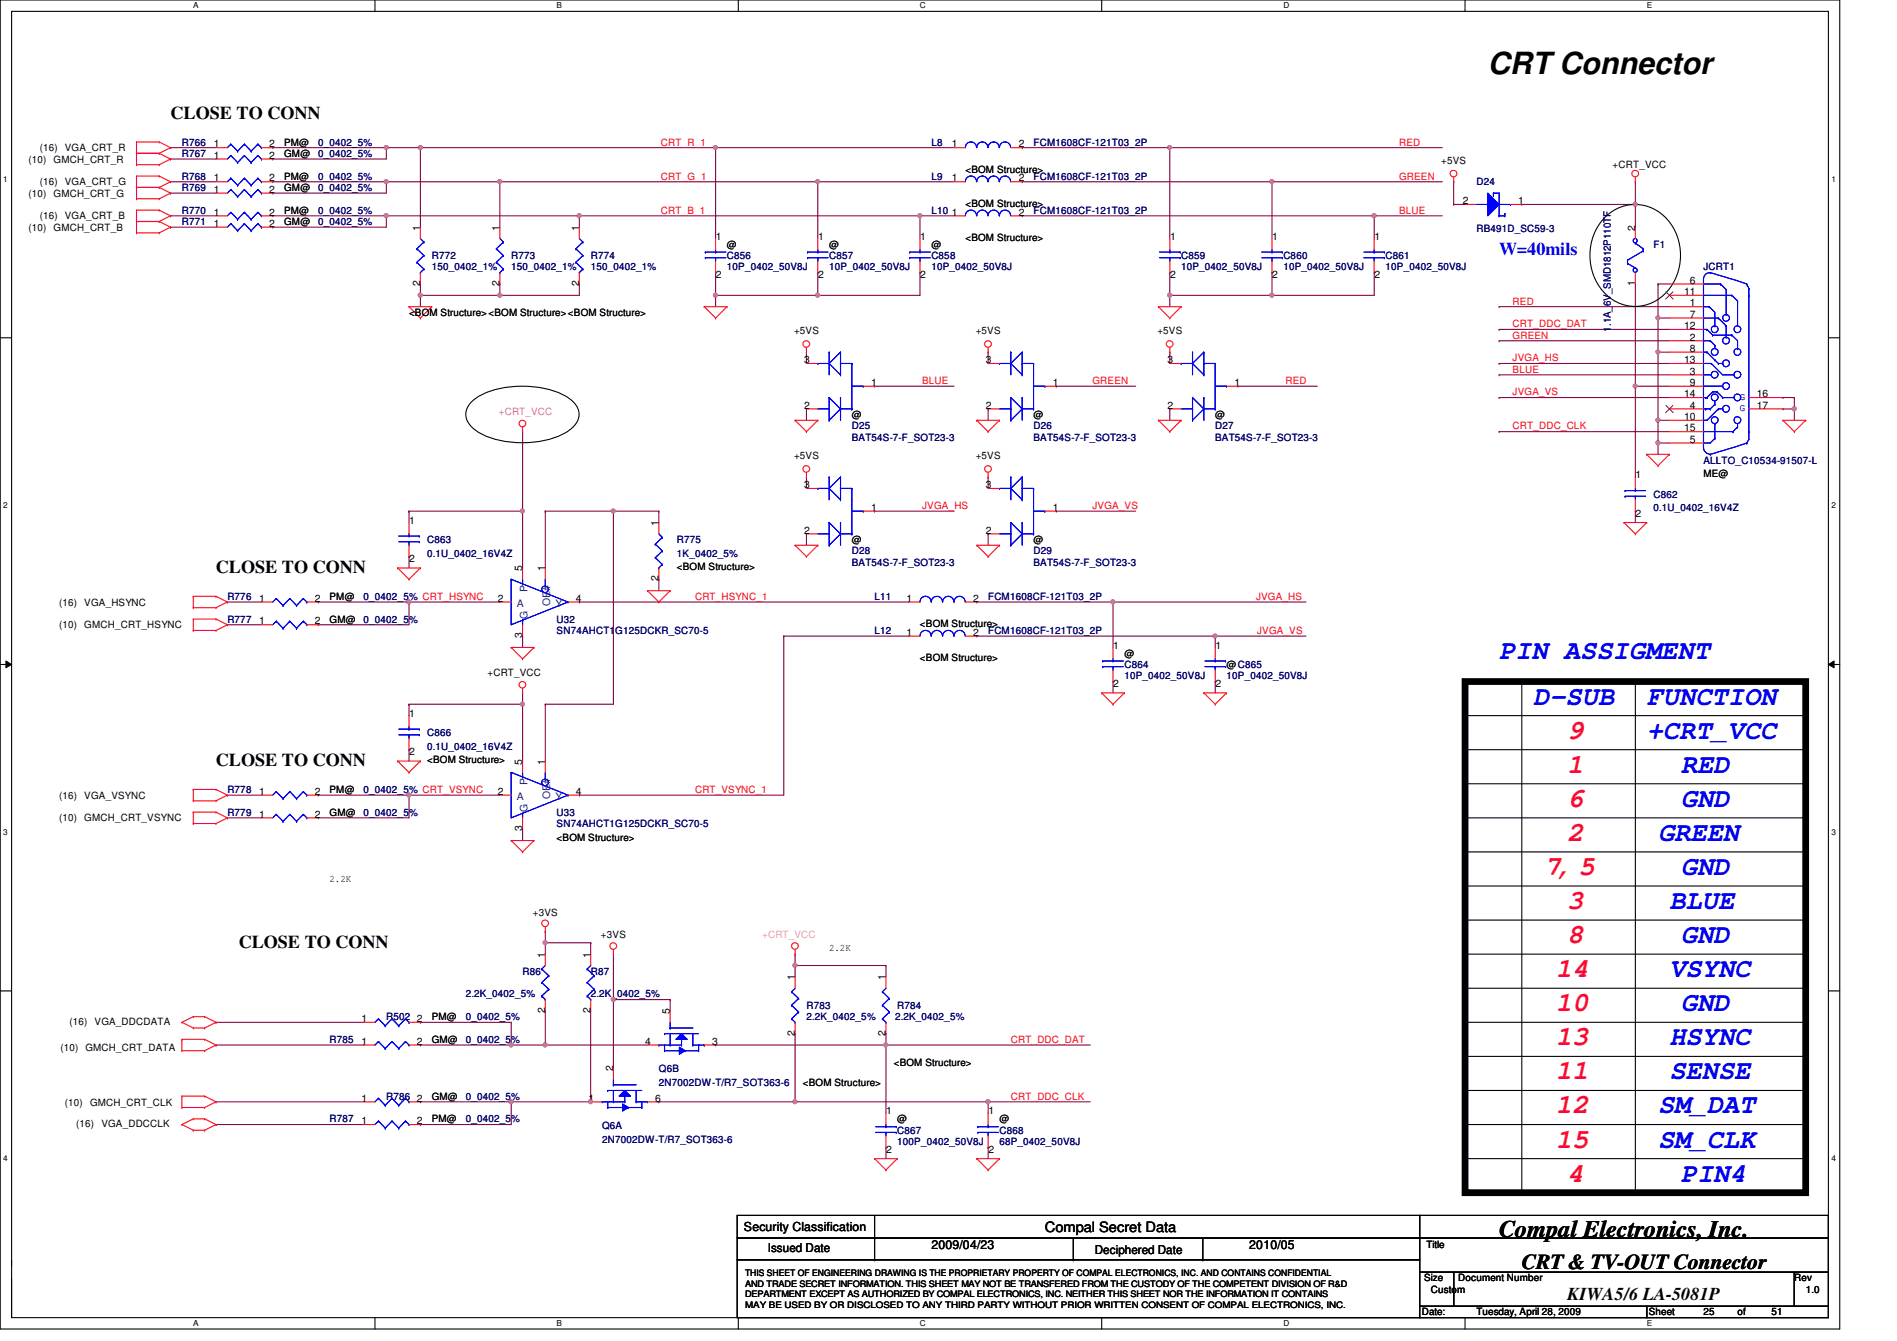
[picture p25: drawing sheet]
<svg xmlns="http://www.w3.org/2000/svg" width="297mm" height="210mm" viewBox="0 0 297 210" stroke-linecap="round" stroke-linejoin="round" font-family="sans-serif">
<defs><g id="words">
<text font-size="4.8" x="233" y="11.5">CRT Connector</text>
<g font-size="4.2" fill="#00f">
<text x="234.7" y="103.2">PIN ASSIGMENT</text>
<text x="240.1" y="110.3">D-SUB</text>
<text x="257.8" y="110.3">FUNCTION</text>
<text x="257.8" y="115.6">+CRT_VCC</text>
<text x="263.2" y="120.9">RED</text>
<text x="259.6" y="131.6">GREEN</text>
<text x="263.2" y="126.3">GND</text>
<text x="263.2" y="136.9">GND</text>
<text x="261.4" y="142.3">BLUE</text>
<text x="263.2" y="147.6">GND</text>
<text x="261.4" y="153">VSYNC</text>
<text x="263.2" y="158.3">GND</text>
<text x="261.4" y="163.6">HSYNC</text>
<text x="261.4" y="169">SENSE</text>
<text x="259.6" y="179.6">SM_CLK</text>
<text x="259.6" y="174.3">SM_DAT</text>
<text x="263.2" y="185">PIN4</text>
</g>
<g font-size="4.2" fill="#f00">
<text x="245.4" y="115.6">9</text>
<text x="245.4" y="120.9">1</text>
<text x="245.4" y="131.6">2</text>
<text x="245.4" y="126.3">6</text>
<text x="241.8" y="136.9">7, 5</text>
<text x="245.4" y="142.3">3</text>
<text x="245.4" y="147.6">8</text>
<text x="243.6" y="153">14</text>
<text x="243.6" y="158.3">10</text>
<text x="243.6" y="163.6">13</text>
<text x="243.6" y="169">11</text>
<text x="243.6" y="179.6">15</text>
<text x="243.6" y="174.3">12</text>
<text x="245.4" y="185">4</text>
</g>
<text font-size="3.7" x="234.7" y="193.6">Compal Electronics, Inc.</text>
<text font-size="3.3" x="238.3" y="198.6">CRT &amp; TV-OUT Connector</text>
<g font-size="2.8">
<text x="26.7" y="18.6">CLOSE TO CONN</text>
<text x="33.8" y="89.7">CLOSE TO CONN</text>
<text x="33.8" y="119.9">CLOSE TO CONN</text>
<text x="37.4" y="148.4">CLOSE TO CONN</text>
<text x="245.4" y="203.5">KIWA5/6 LA-5081P</text>
</g>
<text font-size="2.8" fill="#00f" x="234.7" y="39.9">W=40mils</text>
<text font-size="2.2" x="163.6" y="192.8">Compal Secret Data</text>
<g font-size="1.9">
<text x="116.5" y="192.7">Security Classification</text>
<text x="120.2" y="196">Issued Date</text>
<text x="145.8" y="195.6">2009/04/23</text>
<text x="171.4" y="196.2">Deciphered Date</text>
<text x="195.6" y="195.6">2010/05</text>
</g>
<g font-size="1.6">
<text x="6.3" y="23.7">(16)</text>
<text x="10.2" y="23.7">VGA_CRT_R</text>
<text x="33.5" y="23.1">1</text>
<text x="42.2" y="23.1">2</text>
<text x="44.5" y="22.8">PM@</text>
<text x="149.1" y="23.1">1</text>
<text x="159.5" y="23.1">2</text>
<text x="4.5" y="25.4">(10)</text>
<text x="6.3" y="29">(16)</text>
<text x="8.4" y="25.4">GMCH_CRT_R</text>
<text x="10.2" y="29">VGA_CRT_G</text>
<text x="33.5" y="28.4">1</text>
<text x="33.5" y="24.8">1</text>
<text x="42.2" y="28.4">2</text>
<text x="42.2" y="24.8">2</text>
<text x="44.5" y="29.9">GM@</text>
<text x="44.5" y="28.1">PM@</text>
<text x="44.5" y="24.6">GM@</text>
<text x="149.1" y="28.4">1</text>
<text x="151.2" y="27.1">&lt;BOM Structure&gt;</text>
<text x="159.5" y="28.4">2</text>
<text x="225.7" y="25.6">+5VS</text>
<text x="252.5" y="26.3">+CRT_VCC</text>
<text x="4.5" y="30.8">(10)</text>
<text x="6.3" y="34.3">(16)</text>
<text x="8.4" y="30.8">GMCH_CRT_G</text>
<text x="10.2" y="34.3">VGA_CRT_B</text>
<text x="33.5" y="33.7">1</text>
<text x="33.5" y="30.2">1</text>
<text x="33.5" y="35.5">1</text>
<text x="42.2" y="33.7">2</text>
<text x="42.2" y="30.2">2</text>
<text x="42.2" y="35.5">2</text>
<text x="44.5" y="33.4">PM@</text>
<text x="44.5" y="35.2">GM@</text>
<text x="149.1" y="33.7">1</text>
<text x="151.2" y="32.4">&lt;BOM Structure&gt;</text>
<text x="159.5" y="33.7">2</text>
<text x="229.1" y="32">2</text>
<text x="237.7" y="32">1</text>
<text x="4.5" y="36.1">(10)</text>
<text x="8.4" y="36.1">GMCH_CRT_B</text>
<text x="65.8" y="36.1" transform="rotate(-90 65.8 36.1)">1</text>
<text x="78.2" y="36.1" transform="rotate(-90 78.2 36.1)">1</text>
<text x="90.7" y="36.1" transform="rotate(-90 90.7 36.1)">1</text>
<text x="112.1" y="37.5">1</text>
<text x="113.8" y="38.8">@</text>
<text x="128.1" y="37.5">1</text>
<text x="129.8" y="38.8">@</text>
<text x="144.1" y="37.5">1</text>
<text x="145.8" y="38.8">@</text>
<text x="151.2" y="37.7">&lt;BOM Structure&gt;</text>
<text x="183.2" y="37.5">1</text>
<text x="199.2" y="37.5">1</text>
<text x="215.2" y="37.5">1</text>
<text x="256" y="36.1" transform="rotate(-90 256 36.1)">2</text>
<text x="65.8" y="44.8" transform="rotate(-90 65.8 44.8)">2</text>
<text x="78.2" y="44.8" transform="rotate(-90 78.2 44.8)">2</text>
<text x="90.7" y="44.8" transform="rotate(-90 90.7 44.8)">2</text>
<text x="112.1" y="43.6">2</text>
<text x="128.1" y="43.6">2</text>
<text x="144.1" y="43.6">2</text>
<text x="183.2" y="43.6">2</text>
<text x="199.2" y="43.6">2</text>
<text x="215.2" y="43.6">2</text>
<text x="256" y="44.8" transform="rotate(-90 256 44.8)">1</text>
<text x="263.7" y="46.2">11</text>
<text x="264.6" y="44.4">6</text>
<text x="264.6" y="48">1</text>
<text x="64" y="49.4">&lt;BOM Structure&gt;&lt;BOM Structure&gt;&lt;BOM Structure&gt;</text>
<text x="124.3" y="52.3">+5VS</text>
<text x="152.8" y="52.3">+5VS</text>
<text x="181.2" y="52.3">+5VS</text>
<text x="263.7" y="51.5">12</text>
<text x="264.6" y="49.7">7</text>
<text x="264.6" y="53.3">2</text>
<text x="125.9" y="56.9">3</text>
<text x="154.4" y="56.9">3</text>
<text x="182.8" y="56.9">3</text>
<text x="263.7" y="56.9">13</text>
<text x="264.6" y="55.1">8</text>
<text x="264.6" y="58.6">3</text>
<text x="125.9" y="64">2</text>
<text x="133.4" y="65.4">@</text>
<text x="136.4" y="60.4">1</text>
<text x="154.4" y="64">2</text>
<text x="161.8" y="65.4">@</text>
<text x="164.8" y="60.4">1</text>
<text x="182.8" y="64">2</text>
<text x="190.3" y="65.4">@</text>
<text x="193.3" y="60.4">1</text>
<text x="263.7" y="62.2">14</text>
<text x="263.7" y="65.7">10</text>
<text x="264.6" y="60.4">9</text>
<text x="264.6" y="64">4</text>
<text x="275.1" y="62.2">16</text>
<text x="275.1" y="64">17</text>
<text x="124.3" y="71.8">+5VS</text>
<text x="152.8" y="71.8">+5VS</text>
<text x="263.7" y="67.5">15</text>
<text x="264.6" y="69.3">5</text>
<text x="125.9" y="76.4">3</text>
<text x="154.4" y="76.4">3</text>
<text x="256.1" y="74.8">1</text>
<text x="266.7" y="74.7">ME@</text>
<text x="64.1" y="82">1</text>
<text x="103.1" y="82.3" transform="rotate(-90 103.1 82.3)">1</text>
<text x="125.9" y="83.5">2</text>
<text x="136.4" y="80">1</text>
<text x="154.4" y="83.5">2</text>
<text x="164.8" y="80">1</text>
<text x="256.1" y="80.9">2</text>
<text x="64.1" y="88">2</text>
<text x="81.8" y="89.5" transform="rotate(-90 81.8 89.5)">5</text>
<text x="85.3" y="89.5" transform="rotate(-90 85.3 89.5)">1</text>
<text x="106" y="89.3">&lt;BOM Structure&gt;</text>
<text x="133.4" y="85">@</text>
<text x="161.8" y="85">@</text>
<text x="9.3" y="94.8">(16)</text>
<text x="13.2" y="94.8">VGA_HSYNC</text>
<text x="40.6" y="94.2">1</text>
<text x="49.3" y="94.2">2</text>
<text x="51.6" y="93.9">PM@</text>
<text x="77.9" y="94.2">2</text>
<text x="90.2" y="94.2">4</text>
<text x="103.1" y="91" transform="rotate(-90 103.1 91)">2</text>
<text x="141.9" y="94.2">1</text>
<text x="152.4" y="94.2">2</text>
<text x="9.3" y="98.3">(10)</text>
<text x="13.2" y="98.3">GMCH_CRT_HSYNC</text>
<text x="40.6" y="97.7">1</text>
<text x="49.3" y="97.7">2</text>
<text x="51.6" y="97.5">GM@</text>
<text x="81.8" y="99.9" transform="rotate(-90 81.8 99.9)">3</text>
<text x="141.9" y="99.5">1</text>
<text x="144.1" y="98.2">&lt;BOM Structure&gt;</text>
<text x="152.4" y="99.5">2</text>
<text x="174.3" y="101.5">1</text>
<text x="190.3" y="101.5">1</text>
<text x="76.3" y="105.8">+CRT_VCC</text>
<text x="144.1" y="103.5">&lt;BOM Structure&gt;</text>
<text x="174.3" y="107.6">2</text>
<text x="176.1" y="102.8">@</text>
<text x="190.3" y="107.6">2</text>
<text x="192.1" y="104.6">@C865</text>
<text x="64.1" y="112.2">1</text>
<text x="64.1" y="118.2">2</text>
<text x="66.9" y="119.5">&lt;BOM Structure&gt;</text>
<text x="81.8" y="119.7" transform="rotate(-90 81.8 119.7)">5</text>
<text x="85.3" y="119.7" transform="rotate(-90 85.3 119.7)">1</text>
<text x="9.3" y="125">(16)</text>
<text x="13.2" y="125">VGA_VSYNC</text>
<text x="40.6" y="124.4">1</text>
<text x="49.3" y="124.4">2</text>
<text x="51.6" y="124.1">PM@</text>
<text x="77.9" y="124.4">2</text>
<text x="90.2" y="124.4">4</text>
<text x="9.3" y="128.6">(10)</text>
<text x="13.2" y="128.6">GMCH_CRT_VSYNC</text>
<text x="40.6" y="128">1</text>
<text x="49.3" y="128">2</text>
<text x="51.6" y="127.7">GM@</text>
<text x="81.8" y="130.1" transform="rotate(-90 81.8 130.1)">3</text>
<text x="87.2" y="131.6">&lt;BOM Structure&gt;</text>
<text x="51.6" y="138.1">2.2K</text>
<text x="83.4" y="143.3">+3VS</text>
<text x="85.3" y="149.9" transform="rotate(-90 85.3 149.9)">1</text>
<text x="92.5" y="149.9" transform="rotate(-90 92.5 149.9)">1</text>
<text x="94.1" y="146.9">+3VS</text>
<text x="129.8" y="148.8">2.2K</text>
<text x="124.5" y="153.5" transform="rotate(-90 124.5 153.5)">1</text>
<text x="138.7" y="153.5" transform="rotate(-90 138.7 153.5)">1</text>
<text x="10.9" y="160.4">(16)</text>
<text x="14.8" y="160.4">VGA_DDCDATA</text>
<text x="56.6" y="160">1</text>
<text x="65.3" y="160">2</text>
<text x="67.6" y="159.7">PM@</text>
<text x="85.3" y="158.6" transform="rotate(-90 85.3 158.6)">2</text>
<text x="92.5" y="158.6" transform="rotate(-90 92.5 158.6)">2</text>
<text x="104.9" y="158.8" transform="rotate(-90 104.9 158.8)">5</text>
<text x="9.5" y="164.5">(10)</text>
<text x="13.4" y="164.5">GMCH_CRT_DATA</text>
<text x="56.6" y="163.5">1</text>
<text x="65.3" y="163.5">2</text>
<text x="67.6" y="163.2">GM@</text>
<text x="96" y="167.7" transform="rotate(-90 96 167.7)">2</text>
<text x="101" y="163.5">4</text>
<text x="111.5" y="163.5">3</text>
<text x="124.5" y="162.1" transform="rotate(-90 124.5 162.1)">2</text>
<text x="138.7" y="162.1" transform="rotate(-90 138.7 162.1)">2</text>
<text x="140" y="166.8">&lt;BOM Structure&gt;</text>
<text x="10.2" y="173.2">(10)</text>
<text x="14.1" y="173.2">GMCH_CRT_CLK</text>
<text x="56.6" y="172.4">1</text>
<text x="65.3" y="172.4">2</text>
<text x="67.6" y="172.1">GM@</text>
<text x="92.2" y="172.4">1</text>
<text x="102.6" y="172.4">6</text>
<text x="125.7" y="170">&lt;BOM Structure&gt;</text>
<text x="11.9" y="176.4">(16)</text>
<text x="15.9" y="176.4">VGA_DDCCLK</text>
<text x="56.6" y="176">1</text>
<text x="65.3" y="176">2</text>
<text x="67.6" y="175.7">PM@</text>
<text x="138.8" y="174.4">1</text>
<text x="140.5" y="175.7">@</text>
<text x="154.8" y="174.4">1</text>
<text x="156.5" y="175.7">@</text>
<text x="138.8" y="180.5">2</text>
<text x="154.8" y="180.5">2</text>
<text x="223.3" y="195.4">Title</text>
<text x="223" y="200.6">Size</text>
<text x="224.1" y="202.4">Custom</text>
<text x="228.3" y="200.6">Document Number</text>
<text x="281" y="200.6">Rev</text>
<text x="282.7" y="202.4">1.0</text>
<text x="222.6" y="205.9">Date:</text>
<text x="231.2" y="205.9">Tuesday, April 28, 2009</text>
<text x="258.2" y="205.9">Sheet</text>
<text x="266.7" y="205.9">25</text>
<text x="272.1" y="205.9">of</text>
<text x="277.4" y="205.9">51</text>
</g>
<g font-size="1.6" fill="#000080">
<text x="28.5" y="22.8">R766</text>
<text x="49.8" y="22.8">0_0402_5%</text>
<text x="145.8" y="22.8">L8</text>
<text x="161.8" y="22.8">FCM1608CF-121T03_2P</text>
<text x="28.5" y="29.9">R769</text>
<text x="28.5" y="28.1">R768</text>
<text x="28.5" y="24.6">R767</text>
<text x="49.8" y="29.9">0_0402_5%</text>
<text x="49.8" y="28.1">0_0402_5%</text>
<text x="49.8" y="24.6">0_0402_5%</text>
<text x="145.8" y="28.1">L9</text>
<text x="161.8" y="28.1">FCM1608CF-121T03_2P</text>
<text x="231.2" y="29">D24</text>
<text x="28.5" y="33.4">R770</text>
<text x="28.5" y="35.2">R771</text>
<text x="49.8" y="33.4">0_0402_5%</text>
<text x="49.8" y="35.2">0_0402_5%</text>
<text x="145.8" y="33.4">L10</text>
<text x="161.8" y="33.4">FCM1608CF-121T03_2P</text>
<text x="67.6" y="40.6">R772</text>
<text x="80" y="40.6">R773</text>
<text x="92.5" y="40.6">R774</text>
<text x="113.8" y="40.6">C856</text>
<text x="129.8" y="40.6">C857</text>
<text x="145.8" y="40.6">C858</text>
<text x="185" y="40.6">C859</text>
<text x="201" y="40.6">C860</text>
<text x="217" y="40.6">C861</text>
<text x="231.2" y="36.3">RB491D_SC59-3</text>
<text x="258.9" y="38.8">F1</text>
<text x="67.6" y="42.3">150_0402_1%</text>
<text x="80" y="42.3">150_0402_1%</text>
<text x="92.5" y="42.3">150_0402_1%</text>
<text x="113.8" y="42.3">10P_0402_50V8J</text>
<text x="129.8" y="42.3">10P_0402_50V8J</text>
<text x="145.8" y="42.3">10P_0402_50V8J</text>
<text x="185" y="42.3">10P_0402_50V8J</text>
<text x="201" y="42.3">10P_0402_50V8J</text>
<text x="217" y="42.3">10P_0402_50V8J</text>
<text x="266.7" y="42.3">JCRT1</text>
<text x="252.2" y="51.9" transform="rotate(-90 252.2 51.9)">1.1A_6V_SMD1812P110TF</text>
<text x="133.4" y="67.2">D25</text>
<text x="133.4" y="69">BAT54S-7-F_SOT23-3</text>
<text x="161.8" y="67.2">D26</text>
<text x="161.8" y="69">BAT54S-7-F_SOT23-3</text>
<text x="190.3" y="67.2">D27</text>
<text x="190.3" y="69">BAT54S-7-F_SOT23-3</text>
<text x="258.9" y="77.9">C862</text>
<text x="266.7" y="72.6">ALLTO_C10534-91507-L</text>
<text x="258.9" y="80">0.1U_0402_16V4Z</text>
<text x="66.9" y="85">C863</text>
<text x="66.9" y="87.1">0.1U_0402_16V4Z</text>
<text x="106" y="85">R775</text>
<text x="106" y="87.1">1K_0402_5%</text>
<text x="133.4" y="86.8">D28</text>
<text x="133.4" y="88.6">BAT54S-7-F_SOT23-3</text>
<text x="161.8" y="86.8">D29</text>
<text x="161.8" y="88.6">BAT54S-7-F_SOT23-3</text>
<text x="35.6" y="93.9">R776</text>
<text x="56.9" y="93.9">0_0402_5% CRT_HSYNC</text>
<text x="136.9" y="93.9">L11</text>
<text x="154.7" y="93.9">FCM1608CF-121T03_2P</text>
<text x="35.6" y="97.5">R777</text>
<text x="56.9" y="97.5">0_0402_5%</text>
<text x="87.2" y="97.5">U32</text>
<text x="87.2" y="99.2">SN74AHCT1G125DCKR_SC70-5</text>
<text x="136.9" y="99.2">L12</text>
<text x="154.7" y="99.2">FCM1608CF-121T03_2P</text>
<text x="176.1" y="104.6">C864</text>
<text x="176.1" y="106.3">10P_0402_50V8J</text>
<text x="192.1" y="106.3">10P_0402_50V8J</text>
<text x="66.9" y="115.2">C866</text>
<text x="66.9" y="117.3">0.1U_0402_16V4Z</text>
<text x="35.6" y="124.1">R778</text>
<text x="56.9" y="124.1">0_0402_5% CRT_VSYNC</text>
<text x="35.6" y="127.7">R779</text>
<text x="56.9" y="127.7">0_0402_5%</text>
<text x="87.2" y="127.7">U33</text>
<text x="87.2" y="129.5">SN74AHCT1G125DCKR_SC70-5</text>
<text x="81.8" y="152.6">R86</text>
<text x="92.5" y="152.6">R87</text>
<text x="60.5" y="159.7">R502</text>
<text x="72.9" y="156.1">2.2K_0402_5%</text>
<text x="72.9" y="159.7">0_0402_5%</text>
<text x="92.5" y="156.1">2.2K_0402_5%</text>
<text x="126.3" y="157.9">R783</text>
<text x="126.3" y="159.7">2.2K_0402_5%</text>
<text x="140.2" y="159.7">2.2K_0402_5%</text>
<text x="140.5" y="157.9">R784</text>
<text x="51.6" y="163.2">R785</text>
<text x="72.9" y="163.2">0_0402_5%</text>
<text x="103.2" y="167.9">Q6B</text>
<text x="60.5" y="172.1">R786</text>
<text x="72.9" y="172.1">0_0402_5%</text>
<text x="103.2" y="170">2N7002DW-T/R7_SOT363-6</text>
<text x="51.6" y="175.7">R787</text>
<text x="72.9" y="175.7">0_0402_5%</text>
<text x="94.3" y="176.7">Q6A</text>
<text x="94.3" y="178.9">2N7002DW-T/R7_SOT363-6</text>
<text x="140.5" y="177.5">C867</text>
<text x="140.5" y="179.2">100P_0402_50V8J</text>
<text x="156.5" y="177.5">C868</text>
<text x="156.5" y="179.2">68P_0402_50V8J</text>
</g>
<g font-size="1.6" fill="#f00">
<text x="103.5" y="22.8">CRT_R_1</text>
<text x="219.1" y="22.8">RED</text>
<text x="103.5" y="28.1">CRT_G_1</text>
<text x="219.1" y="28.1">GREEN</text>
<text x="103.5" y="33.4">CRT_B_1</text>
<text x="219.1" y="33.4">BLUE</text>
<text x="236.9" y="47.7">RED</text>
<text x="236.9" y="53">GREEN</text>
<text x="236.9" y="51.2">CRT_DDC_DAT</text>
<text x="236.9" y="58.3">BLUE</text>
<text x="236.9" y="56.6">JVGA_HS</text>
<text x="144.4" y="60.1">BLUE</text>
<text x="171.1" y="60.1">GREEN</text>
<text x="201.3" y="60.1">RED</text>
<text x="236.9" y="61.9">JVGA_VS</text>
<text x="236.9" y="67.2">CRT_DDC_CLK</text>
<text x="144.4" y="79.7">JVGA_HS</text>
<text x="171.1" y="79.7">JVGA_VS</text>
<text x="108.8" y="93.9">CRT_HSYNC_1</text>
<text x="196.7" y="93.9">JVGA_HS</text>
<text x="196.8" y="99.2">JVGA_VS</text>
<text x="108.8" y="124.1">CRT_VSYNC_1</text>
<text x="158.3" y="163.2">CRT_DDC_DAT</text>
<text x="158.3" y="172.1">CRT_DDC_CLK</text>
</g>
<text font-size="1.6" fill="#f0f" x="78.1" y="64.9">+CRT_VCC</text>
<g font-size="1.6" fill="#00f">
<text x="272.4" y="62.6">G</text>
<text x="272.4" y="64.3">G</text>
</g>
<g font-size="1.6" fill="#004080">
<text x="80.9" y="95">A</text>
<text x="82.6" y="92.7" transform="rotate(-90 82.6 92.7)">P</text>
<text x="86.1" y="94.8" transform="rotate(-90 86.1 94.8)">OE#</text>
<text x="87" y="95">Y</text>
<text x="82.6" y="96.9" transform="rotate(-90 82.6 96.9)">G</text>
<text x="80.9" y="125.2">A</text>
<text x="82.6" y="122.9" transform="rotate(-90 82.6 122.9)">P</text>
<text x="86.1" y="125.1" transform="rotate(-90 86.1 125.1)">OE#</text>
<text x="87" y="125.2">Y</text>
<text x="82.6" y="127.1" transform="rotate(-90 82.6 127.1)">G</text>
</g>
<text font-size="1.6" fill="#ff80c0" x="119.3" y="146.9">+CRT_VCC</text>
<g font-size="1.4">
<text x="116.7" y="199.7">THIS SHEET OF ENGINEERING DRAWING IS THE PROPRIETARY PROPERTY OF COMPAL ELECTRONICS, INC. AND CONTAINS CONFIDENTIAL</text>
<text x="116.7" y="201.4">AND TRADE SECRET INFORMATION. THIS SHEET MAY NOT BE TRANSFERED FROM THE CUSTODY OF THE COMPETENT DIVISION OF R&amp;D</text>
<text x="116.7" y="203">DEPARTMENT EXCEPT AS AUTHORIZED BY COMPAL ELECTRONICS, INC. NEITHER THIS SHEET NOR THE INFORMATION IT CONTAINS</text>
<text x="116.7" y="204.7">MAY BE USED BY OR DISCLOSED TO ANY THIRD PARTY WITHOUT PRIOR WRITTEN CONSENT OF COMPAL ELECTRONICS, INC.</text>
</g>
<g font-size="1.3">
<text x="30.3" y="1.3">A</text>
<text x="87.2" y="1.3">B</text>
<text x="144.1" y="1.3">C</text>
<text x="201" y="1.3">D</text>
<text x="257.8" y="1.3">E</text>
<text x=".5" y="28.4">1</text>
<text x="286.8" y="28.4">1</text>
<text x=".5" y="79.5">2</text>
<text x="286.8" y="79.5">2</text>
<text x=".5" y="130.7">3</text>
<text x="286.8" y="130.7">3</text>
<text x=".5" y="181.8">4</text>
<text x="286.8" y="181.8">4</text>
<text x="30.3" y="207.6">A</text>
<text x="87.2" y="207.6">B</text>
<text x="144.1" y="207.6">C</text>
<text x="201" y="207.6">D</text>
<text x="257.8" y="207.6">E</text>
</g>
</g></defs>
<path d="M0 0h288.1v208h-288.1zM1.8 1.8h284.5v204.4h-284.5z" fill="none" stroke="#000" stroke-width=".17"/>
<g fill="#fff">
<path d="M30.3 .2h.8v1.4h-.8z"/>
<path d="M30.3 206.4h.8v1.4h-.8z"/>
</g>
<path d="M58.7 0v1.8M58.7 206.2v1.8" fill="none" stroke="#000" stroke-width=".17"/>
<g fill="#fff">
<path d="M87.2 .2h.8v1.4h-.8z"/>
<path d="M87.2 206.4h.8v1.4h-.8z"/>
</g>
<path d="M115.6 0v1.8M115.6 206.2v1.8" fill="none" stroke="#000" stroke-width=".17"/>
<g fill="#fff">
<path d="M144.1 .2h.8v1.4h-.8z"/>
<path d="M144.1 206.4h.8v1.4h-.8z"/>
</g>
<path d="M172.5 0v1.8M172.5 206.2v1.8" fill="none" stroke="#000" stroke-width=".17"/>
<g fill="#fff">
<path d="M201 .2h.8v1.4h-.8z"/>
<path d="M201 206.4h.8v1.4h-.8z"/>
</g>
<path d="M229.4 0v1.8M229.4 206.2v1.8" fill="none" stroke="#000" stroke-width=".17"/>
<g fill="#fff">
<path d="M257.8 .2h.9v1.4h-.9z"/>
<path d="M257.8 206.4h.9v1.4h-.9z"/>
<path d="M.5 27.3h.7v1.4h-.7z"/>
<path d="M286.8 27.3h.6v1.4h-.6z"/>
<path d="M.5 78.4h.7v1.4h-.7z"/>
<path d="M286.8 78.4h.6v1.4h-.6z"/>
</g>
<path d="M0 52.9h1.8M286.3 52.9h1.8" fill="none" stroke="#000" stroke-width=".17"/>
<g fill="#fff">
<path d="M.5 129.5h.7v1.4h-.7z"/>
<path d="M286.8 129.5h.6v1.4h-.6z"/>
</g>
<path d="M0 104h1.8M286.3 104h1.8" fill="none" stroke="#000" stroke-width=".17"/>
<path d="M.9 103.5l.9 .5-.9 .5zM286.3 104l.9-.5v1z" fill="#000"/>
<path d="M.9 103.5l.9 .5-.9 .5zM286.3 104l.9-.5v1z" fill="none" stroke="#000" stroke-width=".16"/>
<g fill="#fff">
<path d="M.5 180.6h.7v1.4h-.7z"/>
<path d="M286.8 180.6h.6v1.4h-.6z"/>
</g>
<path d="M0 155.1h1.8M286.3 155.1h1.8" fill="none" stroke="#000" stroke-width=".17"/>
<path d="M199.2 28.4h.1M199.2 28.4v8.9" fill="none" stroke="#800040" stroke-width=".17"/>
<circle cx="199.1" cy="28.4" r=".32" fill="#f0f"/>
<circle cx="199.1" cy="28.4" r=".32" fill="none" stroke="#f0f" stroke-width=".17"/>
<path d="M199.2 28.4h.1M199.2 28.4h26.6M190.3 99.6h.1M190.3 99.6h14.2" fill="none" stroke="#800040" stroke-width=".17"/>
<circle cx="190.3" cy="99.5" r=".32" fill="#f0f"/>
<circle cx="190.3" cy="99.5" r=".32" fill="none" stroke="#f0f" stroke-width=".17"/>
<path d="M215.2 33.8h.1M215.2 33.8h10.6M174.3 94.2h.1M174.3 94.2v7.1M190.3 99.6h.1M190.3 99.6v1.7M174.3 106.7h.1M174.3 106.7v1.8M190.3 106.7h.1M190.3 106.7v1.8" fill="none" stroke="#800040" stroke-width=".17"/>
<circle cx="215.2" cy="33.8" r=".32" fill="#f0f"/>
<circle cx="215.2" cy="33.8" r=".32" fill="none" stroke="#f0f" stroke-width=".17"/>
<path d="M64 94.2h.1M64 94.2h14.3M152.9 99.6h.1M152.9 99.6h37.4" fill="none" stroke="#800040" stroke-width=".17"/>
<circle cx="64" cy="94.2" r=".32" fill="#f0f"/>
<circle cx="64" cy="94.2" r=".32" fill="none" stroke="#f0f" stroke-width=".17"/>
<path d="M81.8 80h.1M81.8 80v8.9M85.4 80h.1M85.4 80v8.9" fill="none" stroke="#800040" stroke-width=".17"/>
<circle cx="81.8" cy="80" r=".32" fill="#f0f"/>
<circle cx="81.8" cy="80" r=".32" fill="none" stroke="#f0f" stroke-width=".17"/>
<path d="M81.8 99.6h.1M81.8 99.6v1.7M85.4 80h.1M85.4 80h17.8M96.1 80h.1M96.1 80v30.2M152.9 94.2h.1M152.9 94.2h21.4" fill="none" stroke="#800040" stroke-width=".17"/>
<circle cx="96" cy="80" r=".32" fill="#f0f"/>
<circle cx="96" cy="80" r=".32" fill="none" stroke="#f0f" stroke-width=".17"/>
<path d="M49.8 97.8h.1M64 94.2h.1M64 94.2v3.6h-14.2M49.8 128h.1M64 124.5h.1M64 124.5v3.5h-14.2M96.1 156.5h.1M96.1 156.5v10.6" fill="none" stroke="#800040" stroke-width=".17"/>
<circle cx="96" cy="156.4" r=".32" fill="#f0f"/>
<circle cx="96" cy="156.4" r=".32" fill="none" stroke="#f0f" stroke-width=".17"/>
<g fill="none" stroke="#800040" stroke-width=".17">
<path d="M160.1 33.8h.1M160.1 28.4h.1M160.1 33.8h55.1M160.1 28.4h39.1M183.2 23.1h.1M183.2 23.1h42.6M183.2 23.1v14.2M81.8 108.5h.1M81.8 108.5v1.7M96.1 156.5h.1M96.1 156.5h8.8M138.7 151.1h.1"/>
<path d="M138.7 151.1v1.8M138.7 163.6h.1M138.7 161.8h.1M138.7 163.6h32M138.7 161.8v1.8"/>
</g>
<circle cx="183.1" cy="23.1" r=".32" fill="#f0f"/>
<circle cx="183.1" cy="23.1" r=".32" fill="none" stroke="#f0f" stroke-width=".17"/>
<path d="M90.7 33.8h.1M90.7 33.8h53.4" fill="none" stroke="#800040" stroke-width=".17"/>
<circle cx="90.7" cy="33.8" r=".32" fill="#f0f"/>
<circle cx="90.7" cy="33.8" r=".32" fill="none" stroke="#f0f" stroke-width=".17"/>
<path d="M78.3 28.4h.1M78.3 28.4v7.2M78.3 28.4h49.8M112.1 23.1h.1M112.1 23.1h37.3M160.1 23.1h.1M160.1 23.1h23.1" fill="none" stroke="#800040" stroke-width=".17"/>
<circle cx="112" cy="23.1" r=".32" fill="#f0f"/>
<circle cx="112" cy="23.1" r=".32" fill="none" stroke="#f0f" stroke-width=".17"/>
<path d="M144.1 33.8h.1M144.1 33.8v3.5M215.2 33.8h.1M215.2 33.8v3.5M174.3 94.2h.1M174.3 94.2h30.2" fill="none" stroke="#800040" stroke-width=".17"/>
<circle cx="174.3" cy="94.2" r=".32" fill="#f0f"/>
<circle cx="174.3" cy="94.2" r=".32" fill="none" stroke="#f0f" stroke-width=".17"/>
<g fill="none" stroke="#800040" stroke-width=".17">
<path d="M35.6 94.2h.1M35.6 94.2h5.3M49.8 94.2h.1M49.8 94.2h14.2M90.7 94.2h.1M90.7 94.2h51.6M122.7 99.6h.1M122.7 99.6v24.9h-32M64 124.5h.1M64 124.5h14.3M81.8 129.8h.1M81.8 129.8v1.8"/>
<path d="M90.7 124.5h.1"/>
</g>
<circle cx="64" cy="124.4" r=".32" fill="#f0f"/>
<circle cx="64" cy="124.4" r=".32" fill="none" stroke="#f0f" stroke-width=".17"/>
<path d="M183.2 46.2h.1M183.2 46.2v1.8M35.6 124.5h.1M35.6 124.5h5.3M124.5 151.1h.1M124.5 151.1h14.2M112.1 163.6h.1M112.1 163.6h26.6" fill="none" stroke="#800040" stroke-width=".17"/>
<circle cx="124.5" cy="151.1" r=".32" fill="#f0f"/>
<circle cx="124.5" cy="151.1" r=".32" fill="none" stroke="#f0f" stroke-width=".17"/>
<path d="M65.8 46.2h.1M65.8 46.2v1.8M215.2 42.7h.1M215.2 42.7v3.5M64 80h.1M64 80h17.8M81.8 110.2h.1M81.8 110.2v8.9" fill="none" stroke="#800040" stroke-width=".17"/>
<circle cx="81.8" cy="110.2" r=".32" fill="#f0f"/>
<circle cx="81.8" cy="110.2" r=".32" fill="none" stroke="#f0f" stroke-width=".17"/>
<g fill="none" stroke="#800040" stroke-width=".17">
<path d="M78.3 44.4h.1M78.3 44.4v1.8M90.7 44.4h.1M90.7 44.4v1.8M199.2 42.7h.1M199.2 42.7v3.5M81.8 67.6h.1M81.8 67.6v12.4M64 110.2h.1M64 110.2h17.8M124.5 151.1h.1M124.5 149.4h.1"/>
<path d="M124.5 149.4v3.5M138.7 179.6h.1M138.7 163.6h.1M138.7 163.6v10.6M138.7 179.6v1.8M154.7 179.6h.1M154.7 179.6v1.8"/>
</g>
<circle cx="138.7" cy="163.5" r=".32" fill="#f0f"/>
<circle cx="138.7" cy="163.5" r=".32" fill="none" stroke="#f0f" stroke-width=".17"/>
<path d="M124.5 161.8h.1M124.5 161.8v10.7" fill="none" stroke="#800040" stroke-width=".17"/>
<circle cx="124.5" cy="172.4" r=".32" fill="#f0f"/>
<circle cx="124.5" cy="172.4" r=".32" fill="none" stroke="#f0f" stroke-width=".17"/>
<path d="M124.5 172.5h.1M124.5 172.5h30.2M154.7 172.5h.1M154.7 172.5v1.7" fill="none" stroke="#800040" stroke-width=".17"/>
<circle cx="154.7" cy="172.4" r=".32" fill="#f0f"/>
<circle cx="154.7" cy="172.4" r=".32" fill="none" stroke="#f0f" stroke-width=".17"/>
<g fill="none" stroke="#800040" stroke-width=".17">
<path d="M26.7 35.6h.1M26.7 35.6h7.1M42.7 24.9h.1M42.7 33.8h.1M42.7 35.6h.1M42.7 23.1h.1M42.7 24.9h17.8M42.7 33.8h48M42.7 35.6h17.8M42.7 23.1h17.8M60.5 33.8h.1M65.8 23.1h.1"/>
<path d="M65.8 23.1h46.3M154.7 172.5h.1M154.7 172.5h16"/>
</g>
<circle cx="60.5" cy="33.8" r=".32" fill="#f0f"/>
<circle cx="60.5" cy="33.8" r=".32" fill="none" stroke="#f0f" stroke-width=".17"/>
<path d="M26.7 30.2h.1M26.7 23.1h.1M26.7 30.2h7.1M26.7 23.1h7.1M60.5 33.8h.1M60.5 33.8v1.8M144.1 33.8h.1M144.1 33.8h5.3" fill="none" stroke="#800040" stroke-width=".17"/>
<circle cx="144" cy="33.8" r=".32" fill="#f0f"/>
<circle cx="144" cy="33.8" r=".32" fill="none" stroke="#f0f" stroke-width=".17"/>
<path d="M65.8 23.1h.1M65.8 23.1v12.5" fill="none" stroke="#800040" stroke-width=".17"/>
<circle cx="65.8" cy="23.1" r=".32" fill="#f0f"/>
<circle cx="65.8" cy="23.1" r=".32" fill="none" stroke="#f0f" stroke-width=".17"/>
<path d="M26.7 28.4h.1M26.7 33.8h.1M26.7 28.4h7.1M26.7 33.8h7.1M42.7 28.4h.1M42.7 28.4h17.8M60.5 23.1h.1M60.5 23.1h5.3M112.1 23.1h.1M112.1 23.1v14.2M128.1 28.4h.1M128.1 28.4v8.9" fill="none" stroke="#800040" stroke-width=".17"/>
<circle cx="60.5" cy="23.1" r=".32" fill="#f0f"/>
<circle cx="60.5" cy="23.1" r=".32" fill="none" stroke="#f0f" stroke-width=".17"/>
<path d="M60.5 28.4h.1M60.5 28.4h17.8" fill="none" stroke="#800040" stroke-width=".17"/>
<circle cx="78.2" cy="28.4" r=".32" fill="#f0f"/>
<circle cx="78.2" cy="28.4" r=".32" fill="none" stroke="#f0f" stroke-width=".17"/>
<circle cx="60.5" cy="28.4" r=".32" fill="#f0f"/>
<circle cx="60.5" cy="28.4" r=".32" fill="none" stroke="#f0f" stroke-width=".17"/>
<path d="M128.1 28.4h.1M128.1 28.4h21.3" fill="none" stroke="#800040" stroke-width=".17"/>
<circle cx="128" cy="28.4" r=".32" fill="#f0f"/>
<circle cx="128" cy="28.4" r=".32" fill="none" stroke="#f0f" stroke-width=".17"/>
<g fill="none" stroke="#800040" stroke-width=".17">
<path d="M26.7 24.9h.1M26.7 24.9h7.1M42.7 30.2h.1M60.5 23.1h.1M60.5 28.4h.1M60.5 28.4v1.8h-17.8M60.5 23.1v1.8M90.7 33.8h.1M90.7 33.8v1.8M112.1 42.7h.1M112.1 42.7v3.5M128.1 42.7h.1"/>
<path d="M128.1 46.2h.1M128.1 42.7v3.5M128.1 46.2h16M49.8 124.5h.1M49.8 124.5h14.2"/>
</g>
<circle cx="128" cy="46.2" r=".32" fill="#f0f"/>
<circle cx="128" cy="46.2" r=".32" fill="none" stroke="#f0f" stroke-width=".17"/>
<path d="M199.2 46.2h.1M199.2 46.2h16" fill="none" stroke="#800040" stroke-width=".17"/>
<circle cx="199.1" cy="46.2" r=".32" fill="#f0f"/>
<circle cx="199.1" cy="46.2" r=".32" fill="none" stroke="#f0f" stroke-width=".17"/>
<path d="M65.8 44.4h.1M65.8 46.2h.1M65.8 44.4v1.8M65.8 46.2h12.5M183.2 42.7h.1M183.2 42.7v3.5" fill="none" stroke="#800040" stroke-width=".17"/>
<circle cx="65.8" cy="46.2" r=".32" fill="#f0f"/>
<circle cx="65.8" cy="46.2" r=".32" fill="none" stroke="#f0f" stroke-width=".17"/>
<path d="M78.3 46.2h.1M78.3 46.2h12.4" fill="none" stroke="#800040" stroke-width=".17"/>
<circle cx="78.2" cy="46.2" r=".32" fill="#f0f"/>
<circle cx="78.2" cy="46.2" r=".32" fill="none" stroke="#f0f" stroke-width=".17"/>
<path d="M144.1 42.7h.1M144.1 42.7v3.5M234.7 48h.1M234.7 53.3h.1M234.7 58.7h.1M234.7 48h26.7M234.7 53.3h26.7M234.7 58.7h26.7M259.6 69.3h.1M259.6 65.8h.1M259.6 69.3h1.8M259.6 65.8h1.8" fill="none" stroke="#800040" stroke-width=".17"/>
<circle cx="259.6" cy="65.8" r=".32" fill="#f0f"/>
<circle cx="259.6" cy="65.8" r=".32" fill="none" stroke="#f0f" stroke-width=".17"/>
<path d="M259.6 49.8h.1M259.6 49.8h1.8M259.6 49.8v5.3" fill="none" stroke="#800040" stroke-width=".17"/>
<circle cx="259.6" cy="49.8" r=".32" fill="#f0f"/>
<circle cx="259.6" cy="49.8" r=".32" fill="none" stroke="#f0f" stroke-width=".17"/>
<path d="M259.6 44.4h.1M259.6 55.1h.1M259.6 44.4h1.8M259.6 44.4v5.4M259.6 55.1h1.8M259.6 69.3h.1M259.6 69.3v1.8" fill="none" stroke="#800040" stroke-width=".17"/>
<circle cx="259.6" cy="69.3" r=".32" fill="#f0f"/>
<circle cx="259.6" cy="69.3" r=".32" fill="none" stroke="#f0f" stroke-width=".17"/>
<path d="M238.3 32h.1M238.3 32h17.8M234.7 56.9h.1M234.7 51.6h.1M234.7 56.9h26.7M234.7 51.6h26.7M234.7 62.2h.1M234.7 67.6h.1M234.7 62.2h26.7M234.7 67.6h26.7M256.1 60.5h.1M256.1 60.5h5.3" fill="none" stroke="#800040" stroke-width=".17"/>
<circle cx="256" cy="32" r=".32" fill="#f0f"/>
<circle cx="256" cy="32" r=".32" fill="none" stroke="#f0f" stroke-width=".17"/>
<path d="M227.6 28.4h.1M227.6 32h.1M227.6 28.4v3.6M227.6 32h1.8M256.1 28.4h.1M256.1 28.4v3.6M259.6 55.1h.1M259.6 55.1v14.2M259.6 65.8h.1" fill="none" stroke="#800040" stroke-width=".17"/>
<circle cx="259.6" cy="55.1" r=".32" fill="#f0f"/>
<circle cx="259.6" cy="55.1" r=".32" fill="none" stroke="#f0f" stroke-width=".17"/>
<path d="M279.2 62.2h.1M279.2 62.2h1.8M281 64h.1M281 64v1.8M103.2 172.5h.1M103.2 172.5h21.3" fill="none" stroke="#800040" stroke-width=".17"/>
<circle cx="280.9" cy="64" r=".32" fill="#f0f"/>
<circle cx="280.9" cy="64" r=".32" fill="none" stroke="#f0f" stroke-width=".17"/>
<path d="M279.2 64h.1M279.2 64h1.8M85.4 163.6h.1M85.4 163.6h16" fill="none" stroke="#800040" stroke-width=".17"/>
<circle cx="85.4" cy="163.5" r=".32" fill="#f0f"/>
<circle cx="85.4" cy="163.5" r=".32" fill="none" stroke="#f0f" stroke-width=".17"/>
<g fill="none" stroke="#800040" stroke-width=".17">
<path d="M112.1 46.2h.1M112.1 46.2h16M112.1 46.2v1.8M126.3 55.1h.1M126.3 55.1v1.8M154.7 55.1h.1M154.7 55.1v1.8M183.2 55.1h.1M183.2 55.1v1.8M126.3 64h.1M126.3 64v1.8M136.9 60.5h.1"/>
<path d="M136.9 60.5h12.5M154.7 64h.1M154.7 64v1.8M165.4 60.5h.1M165.4 60.5h12.4M183.2 64h.1M183.2 64v1.8M193.8 60.5h.1M193.8 60.5h12.5M33.8 172.5h.1M33.8 172.5h23.1"/>
</g>
<circle cx="112" cy="46.2" r=".32" fill="#f0f"/>
<circle cx="112" cy="46.2" r=".32" fill="none" stroke="#f0f" stroke-width=".17"/>
<g fill="none" stroke="#800040" stroke-width=".17">
<path d="M183.2 46.2h.1M183.2 46.2h16M281 62.2h.1M281 62.2v1.8M64 80h.1M64 87.1h.1M64 80v1.8M64 87.1v1.8M103.2 90.7h.1M103.2 80h.1M103.2 80v1.8M103.2 90.7v1.8"/>
<path d="M122.7 99.6h.1M122.7 99.6h19.6M64 117.3h.1M64 110.2h.1M64 110.2v1.8M64 117.3v1.8M85.4 110.2h.1M85.4 110.2h10.7M85.4 110.2v8.9M104.9 156.5h.1M104.9 156.5v1.7"/>
</g>
<circle cx="183.1" cy="46.2" r=".32" fill="#f0f"/>
<circle cx="183.1" cy="46.2" r=".32" fill="none" stroke="#f0f" stroke-width=".17"/>
<g fill="none" stroke="#800040" stroke-width=".17">
<path d="M256.1 35.6h.1M256.1 32v3.6M256.1 44.4v16.1M126.3 74.7h.1M126.3 74.7v1.8M154.7 74.7h.1M154.7 74.7v1.8M256.1 60.5h.1M35.6 97.8h.1M35.6 97.8h5.3M126.3 83.6h.1M126.3 83.6v1.7"/>
<path d="M136.9 80h.1M136.9 80h12.5M154.7 83.6h.1M154.7 83.6v1.7M165.4 80h.1M165.4 80h12.4M35.6 128h.1M35.6 128h5.3"/>
</g>
<circle cx="256" cy="60.4" r=".32" fill="#f0f"/>
<circle cx="256" cy="60.4" r=".32" fill="none" stroke="#f0f" stroke-width=".17"/>
<g fill="none" stroke="#800040" stroke-width=".17">
<path d="M256.1 74.7h.1M256.1 60.5v14.2M256.1 80h.1M256.1 80v1.8M33.8 163.6h.1M33.8 160h.1M33.8 176h.1M33.8 163.6h23.1M33.8 160h23.1M33.8 176h23.1M65.8 160h.1M65.8 163.6h.1"/>
<path d="M65.8 176h.1M65.8 172.5h.1M65.8 163.6h14.2M65.8 160h14.2v3.6M65.8 172.5h26.7M80 172.5h.1M80 163.6h.1M80 172.5v3.5h-14.2"/>
</g>
<circle cx="92.5" cy="172.4" r=".32" fill="#f0f"/>
<circle cx="92.5" cy="172.4" r=".32" fill="none" stroke="#f0f" stroke-width=".17"/>
<circle cx="80" cy="172.4" r=".32" fill="#f0f"/>
<circle cx="80" cy="172.4" r=".32" fill="none" stroke="#f0f" stroke-width=".17"/>
<path d="M85.4 145.8h.1M85.4 147.6h.1M85.4 145.8v3.6M85.4 158.2v5.4M85.4 147.6h7.1M92.5 147.6h.1M92.5 147.6v1.8M96.1 156.5h.1M96.1 149.4v7.1M85.4 163.6h.1" fill="none" stroke="#800040" stroke-width=".17"/>
<circle cx="85.4" cy="147.5" r=".32" fill="#f0f"/>
<circle cx="85.4" cy="147.5" r=".32" fill="none" stroke="#f0f" stroke-width=".17"/>
<path d="M92.5 158.2v14.3M80 163.6h.1M80 163.6h5.4M92.5 172.5h.1" fill="none" stroke="#800040" stroke-width=".17"/>
<circle cx="80" cy="163.5" r=".32" fill="#f0f"/>
<circle cx="80" cy="163.5" r=".32" fill="none" stroke="#f0f" stroke-width=".17"/>
<g fill="none" stroke="#f00" stroke-width=".17">
<path d="M21.4 36.4h.1M21.4 34.7h.1M21.4 31.1h.1M21.4 29.3h.1M21.4 27.6h.1M21.4 25.8h.1M21.4 24h.1M21.4 22.2h.1M21.4 32.9h.1M21.4 34.7h3.5M21.4 36.4h3.5M21.4 22.2v3.6"/>
<path d="M21.4 27.6v3.5M21.4 32.9v3.5M21.4 29.3h3.5M21.4 31.1h3.5M21.4 27.6h3.5M21.4 24h3.5M21.4 25.8h3.5M21.4 22.2h3.5M21.4 32.9h3.5M24.9 34.7h.1M24.9 36.4h.1M24.9 29.3h.1"/>
<path d="M24.9 31.1h.1M24.9 27.6h.1M24.9 24h.1M24.9 25.8h.1M24.9 22.2h.1M24.9 32.9h.1M24.9 34.7l1.8 .9M24.9 29.3l1.8 .9M24.9 27.6l1.8 .8M24.9 24l1.8 .9M24.9 22.2l1.8 .9M24.9 32.9l1.8 .9"/>
<path d="M26.7 35.6h.1M26.7 30.2h.1M26.7 28.4h.1M26.7 24.9h.1M26.7 23.1h.1M26.7 33.8h.1M26.7 35.6l-1.8 .8M26.7 30.2l-1.8 .9M26.7 28.4l-1.8 .9M26.7 24.9l-1.8 .9M26.7 23.1l-1.8 .9M26.7 33.8l-1.8 .9"/>
<path d="M227.6 28.4h.1M227.6 27.7v.7M256.1 28.4h.1M256.1 27.7v.7M64 48h.1M64 48h3.6M64 48l1.8 1.8M65.8 49.8h.1M67.6 48h.1M67.6 48l-1.8 1.8M110.3 48h.1M110.3 48h3.5"/>
<path d="M110.3 48l1.8 1.8M112.1 49.8h.1M113.8 48h.1M113.8 48l-1.7 1.8M126.3 55.1h.1M126.3 54.4v.7M154.7 55.1h.1M154.7 54.4v.7M181.4 48h.1M181.4 48h3.6M181.4 48l1.8 1.8M183.2 49.8h.1"/>
<path d="M183.2 55.1h.1M183.2 54.4v.7M185 48h.1M185 48l-1.8 1.8M81.8 67.6h.1M81.8 66.8v.8M124.5 65.8h.1M124.5 65.8h3.6M124.5 65.8l1.8 1.8M126.3 67.6h.1M126.3 74.7h.1M126.3 74v.7"/>
<path d="M128.1 65.8h.1M128.1 65.8l-1.8 1.8M152.9 65.8h.1M152.9 65.8h3.6M152.9 65.8l1.8 1.8M154.7 67.6h.1M154.7 74.7h.1M154.7 74v.7M156.5 65.8h.1M156.5 65.8l-1.8 1.8M181.4 65.8h.1M181.4 65.8h3.6"/>
<path d="M181.4 65.8l1.8 1.8M183.2 67.6h.1M185 65.8h.1M185 65.8l-1.8 1.8M257.8 71.1h.1M257.8 71.1h3.6M257.8 71.1l1.8 1.8M259.6 72.9h.1M261.4 71.1h.1M261.4 71.1l-1.8 1.8M279.2 65.8h.1M279.2 65.8h3.5"/>
<path d="M279.2 65.8l1.8 1.8M281 67.6h.1M282.7 65.8h.1M282.7 65.8l-1.7 1.8M30.3 95.1h.1M30.3 93.3h.1M30.3 98.7h.1M30.3 96.9h.1M30.3 93.3h3.5M30.3 95.1h3.5M30.3 93.3v1.8M30.3 96.9v1.8"/>
<path d="M30.3 96.9h3.5M30.3 98.7h3.5M33.8 93.3h.1M33.8 95.1h.1M33.8 96.9h.1M33.8 98.7h.1M33.8 93.3l1.8 .9M33.8 96.9l1.8 .9M35.6 94.2h.1M35.6 97.8h.1M35.6 94.2l-1.8 .9M35.6 97.8l-1.8 .9"/>
<path d="M62.3 88.9h.1M62.3 88.9h3.5M62.3 88.9l1.7 1.8M64 90.7h.1M65.8 88.9h.1M65.8 88.9l-1.8 1.8M101.4 92.5h.1M101.4 92.5h3.5M101.4 92.5l1.8 1.7M103.2 94.2h.1M104.9 92.5h.1M104.9 92.5l-1.7 1.7"/>
<path d="M124.5 85.3h.1M124.5 85.3h3.6M124.5 85.3l1.8 1.8M126.3 87.1h.1M128.1 85.3h.1M128.1 85.3l-1.8 1.8M152.9 85.3h.1M152.9 85.3h3.6M152.9 85.3l1.8 1.8M154.7 87.1h.1M156.5 85.3h.1M156.5 85.3l-1.8 1.8"/>
<path d="M254.3 81.8h.1M254.3 81.8h3.5M254.3 81.8l1.8 1.8M256.1 83.6h.1M257.8 81.8h.1M257.8 81.8l-1.7 1.8M62.3 119.1h.1M62.3 119.1h3.5M62.3 119.1l1.7 1.8M65.8 119.1h.1M65.8 119.1l-1.8 1.8M80 101.3h.1"/>
<path d="M80 101.3h3.6M80 101.3l1.8 1.8M81.8 103.1h.1M81.8 108.5h.1M81.8 107.7v.8M83.6 101.3h.1M83.6 101.3l-1.8 1.8M172.5 108.5h.1M172.5 108.5h3.6M172.5 108.5l1.8 1.7M174.3 110.2h.1M176.1 108.5h.1"/>
<path d="M176.1 108.5l-1.8 1.7M188.5 108.5h.1M188.5 108.5h3.6M188.5 108.5l1.8 1.7M190.3 110.2h.1M192.1 108.5h.1M192.1 108.5l-1.8 1.7M30.3 125.3h.1M30.3 123.6h.1M30.3 128.9h.1M30.3 127.1h.1M30.3 123.6v1.7"/>
<path d="M30.3 127.1v1.8M30.3 123.6h3.5M30.3 125.3h3.5M30.3 127.1h3.5M30.3 128.9h3.5M33.8 123.6h.1M33.8 125.3h.1M33.8 127.1h.1M33.8 128.9h.1M33.8 123.6l1.8 .9M33.8 127.1l1.8 .9M35.6 124.5h.1"/>
<path d="M35.6 128h.1M35.6 124.5l-1.8 .8M35.6 128l-1.8 .9M64 120.9h.1M80 131.6h.1M80 131.6h3.6M80 131.6l1.8 1.7M81.8 133.3h.1M83.6 131.6h.1M83.6 131.6l-1.8 1.7M30.3 159.1h.1M30.3 159.1h1.7"/>
<path d="M30.3 159.1l-1.8 .9M32 159.1h.1M32 159.1l1.8 .9M85.4 145.8h.1M85.4 145.1v.7M92.5 149.4v1.7M92.5 156.5v1.7M96.1 149.4h.1M96.1 148.6v.8M124.5 149.4h.1M124.5 148.6v.8M28.5 164.5h.1"/>
<path d="M28.5 162.7h.1M28.5 173.4h.1M28.5 171.6h.1M28.5 160h.1M28.5 176h.1M28.5 162.7h3.5M28.5 164.5h3.5M28.5 162.7v1.8M28.5 171.6v1.8M28.5 171.6h3.5M28.5 173.4h3.5M28.5 160l1.8 .9"/>
<path d="M28.5 176l1.8 .9M30.3 160.9h.1M30.3 176.9h.1M30.3 175.1h.1M30.3 160.9h1.7M30.3 176.9h1.7M30.3 175.1h1.7M30.3 175.1l-1.8 .9M32 162.7h.1M32 164.5h.1M32 171.6h.1M32 173.4h.1"/>
<path d="M32 160.9h.1M32 176.9h.1M32 175.1h.1M32 162.7l1.8 .9M32 171.6l1.8 .9M32 175.1l1.8 .9M33.8 163.6h.1M33.8 172.5h.1M33.8 160h.1M33.8 176h.1M33.8 163.6l-1.8 .9M33.8 172.5l-1.8 .9"/>
<path d="M33.8 160l-1.8 .9M33.8 176l-1.8 .9M56.9 176h1.8M64 176h1.8M136.9 181.4h.1M136.9 181.4h3.6M136.9 181.4l1.8 1.7M138.7 183.1h.1M140.5 181.4h.1M140.5 181.4l-1.8 1.7M152.9 181.4h.1M152.9 181.4h3.6"/>
<path d="M152.9 181.4l1.8 1.7M154.7 183.1h.1M156.5 181.4h.1M156.5 181.4l-1.8 1.7"/>
<circle cx="227.6" cy="27.2" r=".52"/>
<circle cx="256.1" cy="27.2" r=".52"/>
<circle cx="126.3" cy="53.8" r=".52"/>
<circle cx="154.7" cy="53.8" r=".52"/>
<circle cx="183.2" cy="53.8" r=".52"/>
<circle cx="81.8" cy="66.3" r=".52"/>
<circle cx="126.3" cy="73.4" r=".52"/>
<circle cx="154.7" cy="73.4" r=".52"/>
<circle cx="81.8" cy="107.2" r=".52"/>
<circle cx="85.4" cy="144.5" r=".52"/>
<circle cx="96" cy="148.1" r=".52"/>
<circle cx="124.5" cy="148.1" r=".52"/>
</g>
<g fill="none" stroke="#000" stroke-width=".17">
<path d="M251.4 34a6.7 6.7 0 0 1 10.6 1.6 8.5 8.5 0 0 1-3 11.6 6.7 6.7 0 0 1-9.4-3.9 8.7 8.7 0 0 1 1.8-9.3zM73.8 63a10.2 10.2 0 0 1 6.7-2.5 13.7 13.7 0 0 1 8.7 1.9 2.75 2.75 0 0 1 0 4.9 13.9 13.9 0 0 1-10 1.8 9.5 9.5 0 0 1-5.4-2.4 2.55 2.55 0 0 1 0-3.7zM229.4 117.3h53.3M229.4 112h53.3M238.3 106.7v80M256.1 106.7v80M282.7 117.3h.1M282.7 112h.1M229.4 138.7h53.3M229.4 133.3h53.3M229.4 128h53.3M229.4 122.7h53.3"/>
<path d="M282.7 138.7h.1M282.7 133.3h.1M282.7 128h.1M282.7 122.7h.1M229.4 154.7h53.3M229.4 149.4h53.3M229.4 144h53.3M282.7 154.7h.1M282.7 149.4h.1M282.7 144h.1M229.4 176h53.3M229.4 170.7h53.3"/>
<path d="M229.4 165.4h53.3M229.4 160h53.3M282.7 176h.1M282.7 170.7h.1M282.7 165.4h.1M282.7 160h.1M115.4 190.2h106.9v3.6h-106.9zM115.4 193.8h106.9v3.4h-106.9zM115.4 197.2h106.9v9h-106.9zM136.9 193.8h.1M136.9 197.2h.1M136.9 190.2v7"/>
<path d="M168.1 197.2h.1M168.1 193.8v3.4M188.3 197.2h.1M188.3 193.8v3.4M222.3 190.2h64v3.6h-64zM222.3 193.8h64v5.3h-64zM222.3 199.1h5.3v5.4h-5.3zM227.6 199.1h53.4v5.4h-53.4zM229.4 181.4h53.3M238.3 186.7h.1M256.1 186.7h.1M281 199.1h5.3v5.4h-5.3z"/>
<path d="M282.7 181.4h.1M222.3 204.5h35.5v1.7h-35.5zM257.8 204.5h28.5v1.7h-28.5z"/>
</g>
<path d="M1.8 197.4h.1M1.8 206.2v-8.8" fill="none" stroke="#000" stroke-width=".16" stroke-dasharray="6.1 2"/>
<path d="M229.4 106.7h53.3v80h-53.3z" fill="none" stroke="#000" stroke-width="1.1"/>
<g fill="none" stroke="#00f" stroke-width=".17">
<path d="M91.9 151.7h.1M91.9 153.8h.1M91.9 155.9h.1M91.9 151.7l1.1 1M91.9 153.8l1.1 1.1M91.9 155.9l.6 .6M92.5 156.5h.1M92.5 151.1l-.6 .6M93 152.7h.1M93 154.9h.1M93 152.7l-1.1 1.1M93 154.9l-1.1 1"/>
<path d="M59.3 175.5h.1M59.3 175.5l-.6 .5M59.3 175.5l1 1.1M60.3 176.6h.1M61.4 175.5h.1M61.4 175.5l-1.1 1.1M61.4 175.5l1 1.1M62.4 176.6h.1M63.5 175.5h.1M63.5 175.5l-1.1 1.1M63.5 175.5l.5 .5M64 176h.1"/>
<path d="M95.2 170.7h.1M95.2 170.7h5.3M96.1 169.8h.1M96.1 172.5h.1M96.1 169.8h3.5M96.1 168.9v.9M96.1 170.7v1.8M99.6 172.5h.1M99.6 170.7v1.8"/>
</g>
<path d="M96.9 171.6l.9-.9 .9 .9z" fill="#00f"/>
<path d="M94.3 172.5h.1M94.3 172.5h3.5M95.2 173.4h2.3M96.9 171.6l.9-.9 .9 .9zM97.5 173.4h.1M97.8 172.5h.1M97.8 171.6v.9M99.6 172.5h1.8M100.5 173.4h.1M100.5 172.5v.9M101.4 172.5h.1" fill="none" stroke="#00f" stroke-width=".17"/>
<path d="M97.5 172.8l.9 .6-.9 .5z" fill="#00f"/>
<g fill="none" stroke="#00f" stroke-width=".17">
<path d="M95.2 173.4h.1M95.2 170.7h.1M95.2 172.5v.9M95.2 170.7h5.3M96.1 169.8h.1M96.1 172.5h.1M96.1 169.8h3.5M96.1 168.9v.9M96.1 170.7v1.8M97.5 172.8l.9 .6-.9 .5zM98.4 173.4h.1M98.4 173.4h2.1"/>
<path d="M99.6 172.5h.1M99.6 170.7v1.8"/>
</g>
<path d="M96.9 171.6l.9-.9 .9 .9z" fill="#00f"/>
<path d="M94.3 172.5h.1M94.3 172.5h3.5M95.2 173.4h2.3M96.9 171.6l.9-.9 .9 .9zM97.5 173.4h.1M97.8 172.5h.1M97.8 171.6v.9M99.6 172.5h1.8M100.5 173.4h.1M100.5 172.5v.9M101.4 172.5h.1" fill="none" stroke="#00f" stroke-width=".17"/>
<path d="M97.5 172.8l.9 .6-.9 .5z" fill="#00f"/>
<g fill="none" stroke="#00f" stroke-width=".17">
<path d="M36.1 33.2h.1M36.1 22.6h.1M36.1 29.7h.1M36.1 33.2l-.5 .6M36.1 33.2l1.1 1.1M36.1 22.6l-.5 .5M36.1 22.6l1.1 1.1M36.1 29.7l-.5 .5M36.1 29.7l1.1 1.1M37.2 34.3h.1M37.2 23.7h.1M37.2 30.8h.1"/>
<path d="M38.3 33.2h.1M38.3 22.6h.1M38.3 29.7h.1M38.3 33.2l-1.1 1.1M38.3 33.2l1 1.1M38.3 22.6l-1.1 1.1M38.3 22.6l1 1.1M38.3 29.7l-1.1 1.1M38.3 29.7l1 1.1M39.3 34.3h.1M39.3 23.7h.1M39.3 30.8h.1"/>
<path d="M40.4 33.2h.1M40.4 22.6h.1M40.4 29.7h.1M40.4 33.2l-1.1 1.1M40.4 33.2l.5 .6M40.4 22.6l-1.1 1.1M40.4 22.6l.5 .5M40.4 29.7l-1.1 1.1M40.4 29.7l.5 .5M40.9 33.8h.1M40.9 23.1h.1M40.9 30.2h.1"/>
<path d="M65.3 38.9h.1M65.3 38.9l1.1 1.1M65.8 37.3l.6 .6M66.4 37.9h.1M66.4 37.9l-1.1 1M77.7 38.9h.1M77.7 38.9l1.1 1.1M78.3 37.3l.5 .6M78.8 37.9h.1M78.8 37.9l-1.1 1M142.4 39.5h.1M142.4 39.5h3.3"/>
<path d="M144.1 39.5h.1M144.1 39.1v.4M151.2 28.4a.87 .87 0 0 1 .8-.8 .87 .87 0 0 1 .9 .8M151.2 23.1a.87 .87 0 0 1 .8-.9 .87 .87 0 0 1 .9 .9M151.2 33.8a.87 .87 0 0 1 .8-.9 .87 .87 0 0 1 .9 .9M152.9 28.4a.87 .87 0 0 1 .9-.8 .87 .87 0 0 1 .9 .8M152.9 23.1a.87 .87 0 0 1 .9-.9 .87 .87 0 0 1 .9 .9M152.9 33.8a.87 .87 0 0 1 .9-.9 .87 .87 0 0 1 .9 .9M154.7 28.4a.87 .87 0 0 1 .9-.8 .87 .87 0 0 1 .9 .8M154.7 23.1a.87 .87 0 0 1 .9-.9 .87 .87 0 0 1 .9 .9M154.7 33.8a.87 .87 0 0 1 .9-.9 .87 .87 0 0 1 .9 .9M156.5 28.4a.87 .87 0 0 1 .9-.8 .87 .87 0 0 1 .8 .8"/>
<path d="M156.5 23.1a.87 .87 0 0 1 .9-.9 .87 .87 0 0 1 .8 .9M156.5 33.8a.87 .87 0 0 1 .9-.9 .87 .87 0 0 1 .8 .9M213.6 39.5h3.2M215.2 39.5h.1M215.2 39.1v.4M216.8 39.5h.1M65.3 41.1h.1M65.3 41.1l1.1 1M65.8 42.7h.1M66.4 40h.1M66.4 42.1h.1M66.4 40l-1.1 1.1"/>
<path d="M66.4 42.1l-.6 .6M77.7 41.1h.1M77.7 41.1l1.1 1M78.3 42.7h.1M78.8 40h.1M78.8 42.1h.1M78.8 40l-1.1 1.1M78.8 42.1l-.5 .6M142.4 40.3h.1M142.4 40.3h3.3M144.1 40.3h.1M144.1 40.3v.6"/>
<path d="M156.5 56.9h.1M156.5 56.9h1.8M158.3 56.9h.1M158.3 55.1h.1M158.3 55.1v3.6M158.3 56.9l1.8 1.8M160.1 56.9h.1M160.1 55.1h.1M160.1 58.7h.1M160.1 55.1v3.6M160.1 56.9h1.7M160.1 55.1l-1.8 1.8"/>
<path d="M161.8 56.9h.1M161.8 56.9v7.1M213.6 40.3h3.2M215.2 40.3h.1M215.2 40.3v.6M216.8 40.3h.1M128.1 76.5h.1M128.1 76.5h1.7M129.8 76.5h.1M129.8 74.7h.1M129.8 74.7v3.5M129.8 76.5l1.8 1.7"/>
<path d="M131.6 76.5h.1M131.6 74.7h.1M131.6 78.2h.1M131.6 74.7v3.5M131.6 76.5h1.8M131.6 74.7l-1.8 1.8M133.4 76.5h.1M133.4 76.5v7.1M156.5 76.5h.1M156.5 64h1.8M156.5 76.5h1.8M158.3 62.2h.1"/>
<path d="M158.3 65.8h.1M158.3 64h.1M158.3 76.5h.1M158.3 74.7h.1M158.3 62.2v3.6M158.3 74.7v3.5M158.3 62.2l1.8 1.8M158.3 76.5l1.8 1.7M160.1 64h.1M160.1 62.2h.1M160.1 76.5h.1M160.1 74.7h.1"/>
<path d="M160.1 78.2h.1M160.1 64l-1.8 1.8M160.1 62.2v3.6M160.1 74.7v3.5M160.1 64h1.7M160.1 76.5h1.7M160.1 74.7l-1.8 1.8M161.8 64h.1M161.8 76.5h.1M161.8 76.5v7.1M161.8 60.5h1.8M163.6 60.5h.1"/>
<path d="M254.5 77.7h.1M254.5 76.8h.1M254.5 77.7h3.2M254.5 76.8h3.2M256.1 76.8h.1M256.1 77.7h.1M256.1 76.5v.3M256.1 77.7v.5M43.3 97.2h.1M43.3 97.2l-.6 .6M43.3 97.2l1 1.1M44.3 98.3h.1"/>
<path d="M45.4 97.2h.1M45.4 97.2l-1.1 1.1M45.4 97.2l1 1.1M46.4 98.3h.1M47.5 97.2h.1M47.5 97.2l-1.1 1.1M47.5 97.2l.5 .6M48 97.8h.1M62.4 84.8h3.3M62.4 83.9h3.3M64 83.9h.1M64 84.8h.1"/>
<path d="M64 83.6v.3M64 84.8v.5M65.7 84.8h.1M65.7 83.9h.1M80 90.7h.1M80 90.7v7.1l8.9-3.6M80 90.7l8.9 3.5M81.8 91.4h.1M81.8 97.1h.1M81.8 90.7v.7M81.8 97.1v.7M85.4 91.7h.1"/>
<path d="M85.4 90.7v1M88.9 94.2h.1M128.1 83.6h1.7M129.8 81.8h.1M129.8 85.3h.1M129.8 83.6h.1M129.8 81.8v3.5M129.8 81.8l1.8 1.8M131.6 83.6h.1M131.6 81.8h.1M131.6 83.6l-1.8 1.7M131.6 81.8v3.5"/>
<path d="M131.6 83.6h1.8M133.4 83.6h.1M133.4 80h1.8M135.2 80h.1M144.1 99.6a.87 .87 0 0 1 .8-.9 .87 .87 0 0 1 .9 .9M145.8 99.6a.87 .87 0 0 1 .9-.9 .87 .87 0 0 1 .9 .9M147.6 99.6a.87 .87 0 0 1 .9-.9 .87 .87 0 0 1 .8 .9M149.4 99.6a.87 .87 0 0 1 .9-.9 .87 .87 0 0 1 .8 .9M156.5 83.6h1.8M158.3 81.8h.1M158.3 85.3h.1M158.3 83.6h.1"/>
<path d="M158.3 81.8v3.5M158.3 81.8l1.8 1.8M160.1 83.6h.1M160.1 81.8h.1M160.1 81.8v3.5M160.1 83.6h1.7M160.1 83.6l-1.8 1.7M161.8 83.6h.1M161.8 80h1.8M163.6 80h.1M188.7 104.4h3.2M188.7 103.5h3.2"/>
<path d="M190.3 103.5h.1M190.3 104.4h.1M190.3 103.1v.4M190.3 104.4v.5M191.9 104.4h.1M191.9 103.5h.1M43.3 127.5h.1M43.3 127.5l-.6 .5M43.3 127.5l1 1.1M44.3 128.6h.1M45.4 127.5h.1M45.4 127.5l-1.1 1.1"/>
<path d="M45.4 127.5l1 1.1M46.4 128.6h.1M47.5 127.5h.1M47.5 127.5l-1.1 1.1M47.5 127.5l.5 .5M48 128h.1M80 120.9h.1M80 120.9v7.1l8.9-3.5M80 120.9l8.9 3.6M81.8 121.6h.1M81.8 127.3h.1M81.8 120.9v.7"/>
<path d="M81.8 127.3v.7M85.4 122h.1M85.4 120.9v1.1M88.9 124.5h.1M59.3 163h.1M59.3 163l-.6 .6M59.3 163l1 1.1M60.3 164.1h.1M61.4 163h.1M61.4 163l-1.1 1.1M61.4 163l1 1.1M62.4 164.1h.1"/>
<path d="M63.5 163h.1M63.5 163l-1.1 1.1M63.5 163l.5 .6M64 163.6h.1M95.2 173.4h.1M95.2 172.5v.9M97.5 172.8l.9 .6-.9 .5zM98.4 173.4h.1M98.4 173.4h2.1M103.2 163.6h.1M103.2 163.6h3.5M104.1 161.8h.1"/>
<path d="M104.1 161.8h5.3M104.9 160.9h.1M104.9 163.6h.1M104.9 160v.9M104.9 161.8v1.8M108.5 163.6h.1M108.5 163.6h1.8M108.5 161.8v1.8M110.3 163.6h.1M153.1 177.2h.1M153.1 176.4h.1M153.1 177.2h3.2"/>
<path d="M153.1 176.4h3.2M154.7 176.4h.1M154.7 177.2h.1M154.7 176v.4M154.7 177.2v.6"/>
<circle cx="85.4" cy="92.2" r=".52"/>
<circle cx="85.4" cy="122.5" r=".52"/>
</g>
<g fill="none" stroke="#f00" stroke-width=".17">
<path d="M33.8 33.8h1.8M33.8 23.1h1.8M33.8 30.2h1.8M40.9 33.8h1.8M40.9 23.1h1.8M40.9 30.2h1.8M65.8 35.6v1.7M78.3 35.6v1.7M144.1 37.3v1.8M149.4 33.8h1.8M149.4 28.4h1.8M149.4 23.1h1.8"/>
<path d="M158.3 33.8h1.8M158.3 28.4h1.8M158.3 23.1h1.8M215.2 37.3v1.8M65.8 42.7v1.7M78.3 42.7v1.7M144.1 40.9v1.8M154.7 56.9h1.8M215.2 40.9v1.8M126.3 76.5h1.8M154.7 64h1.8M154.7 76.5h1.8"/>
<path d="M163.6 60.5h1.8M256.1 74.7v1.8M256.1 78.2v1.8M40.9 97.8h1.8M48 97.8h1.8M64 81.8v1.8M64 85.3v1.8M78.3 94.2h1.7M81.8 88.9v1.8M81.8 97.8v1.8M85.4 88.9v1.8M88.9 94.2h1.8"/>
<path d="M126.3 83.6h1.8M135.2 80h1.7M142.3 99.6h1.8M151.2 99.6h1.7M154.7 83.6h1.8M163.6 80h1.8M81.8 119.1v1.8M85.4 119.1v1.8M190.3 101.3v1.8M190.3 104.9v1.8M40.9 128h1.8M48 128h1.8"/>
<path d="M78.3 124.5h1.7M81.8 128v1.8M88.9 124.5h1.8M56.9 163.6h1.8M64 163.6h1.8M92.5 172.5h1.8M96.1 167.1v1.8M101.4 172.5h1.8M154.7 174.2v1.8M154.7 177.8v1.8"/>
</g>
<path d="M105.8 162.7l.9-.9 .9 .9z" fill="#00f"/>
<path d="M104.1 164.5h.1M104.1 163.6v.9M104.9 160.9h.1M104.9 160.9h3.6M105.8 162.7l.9-.9 .9 .9zM106.7 163.6h.1M106.7 162.7v.9M109.4 164.5h.1M109.4 163.6v.9" fill="none" stroke="#00f" stroke-width=".17"/>
<path d="M106.4 163.9l.9 .6-.9 .5z" fill="#00f"/>
<g fill="none" stroke="#00f" stroke-width=".17">
<path d="M103.2 163.6h.1M103.2 163.6h3.5M104.1 161.8h.1M104.1 164.5h2.3M104.1 161.8h5.3M104.9 160.9h.1M104.9 163.6h.1M104.9 160v.9M104.9 161.8v1.8M106.4 163.9l.9 .6-.9 .5zM106.4 164.5h.1M107.3 164.5h.1"/>
<path d="M107.3 164.5h2.1M108.5 163.6h.1M108.5 163.6h1.8M108.5 161.8v1.8M110.3 163.6h.1"/>
</g>
<path d="M105.8 162.7l.9-.9 .9 .9z" fill="#00f"/>
<path d="M104.1 164.5h.1M104.1 163.6v.9M104.9 160.9h.1M104.9 160.9h3.6M105.8 162.7l.9-.9 .9 .9zM106.7 163.6h.1M106.7 162.7v.9M109.4 164.5h.1M109.4 163.6v.9" fill="none" stroke="#00f" stroke-width=".17"/>
<path d="M106.4 163.9l.9 .6-.9 .5z" fill="#00f"/>
<g fill="none" stroke="#00f" stroke-width=".17">
<path d="M36.1 35h.1M36.1 27.9h.1M36.1 24.3h.1M36.1 35l-.5 .6M36.1 35l1.1 1.1M36.1 27.9l-.5 .5M36.1 27.9l1.1 1.1M36.1 24.3l-.5 .6M36.1 24.3l1.1 1.1M37.2 36.1h.1M37.2 29h.1M37.2 25.4h.1"/>
<path d="M38.3 35h.1M38.3 27.9h.1M38.3 24.3h.1M38.3 35l-1.1 1.1M38.3 35l1 1.1M38.3 27.9l-1.1 1.1M38.3 27.9l1 1.1M38.3 24.3l-1.1 1.1M38.3 24.3l1 1.1M39.3 36.1h.1M39.3 29h.1M39.3 25.4h.1"/>
<path d="M40.4 35h.1M40.4 27.9h.1M40.4 24.3h.1M40.4 35l-1.1 1.1M40.4 35l.5 .6M40.4 27.9l-1.1 1.1M40.4 27.9l.5 .5M40.4 24.3l-1.1 1.1M40.4 24.3l.5 .6M40.9 35.6h.1M40.9 28.4h.1M40.9 24.9h.1"/>
<path d="M90.2 38.9h.1M90.2 38.9l1.1 1.1M90.7 37.3l.6 .6M91.3 37.9h.1M91.3 37.9l-1.1 1M110.4 39.5h.1M110.4 39.5h3.3M112.1 39.5h.1M112.1 39.1v.4M126.4 39.5h.1M126.4 39.5h3.3M128.1 39.5h.1"/>
<path d="M128.1 39.1v.4M181.6 39.5h3.2M183.2 39.5h.1M183.2 39.1v.4M184.8 39.5h.1M197.6 39.5h3.2M199.2 39.5h.1M199.2 39.1v.4M200.8 39.5h.1M90.2 41.1h.1M90.2 41.1l1.1 1M90.7 42.7h.1"/>
<path d="M91.3 40h.1M91.3 42.1h.1M91.3 40l-1.1 1.1M91.3 42.1l-.6 .6M110.4 40.3h.1M110.4 40.3h3.3M112.1 40.3h.1M112.1 40.3v.6M126.4 40.3h.1M126.4 40.3h3.3M128.1 40.3h.1M128.1 40.3v.6"/>
<path d="M181.6 40.3h3.2M183.2 40.3h.1M183.2 40.3v.6M184.8 40.3h.1M185 56.9h.1M185 56.9h1.7M186.7 56.9h.1M186.7 55.1h.1M186.7 55.1v3.6M186.7 56.9l1.8 1.8M188.5 56.9h.1M188.5 55.1h.1"/>
<path d="M188.5 58.7h.1M188.5 56.9h1.8M188.5 55.1v3.6M188.5 55.1l-1.8 1.8M190.3 56.9h.1M190.3 56.9v7.1M197.6 40.3h3.2M199.2 40.3h.1M199.2 40.3v.6M200.8 40.3h.1M266.7 56.9h.1M266.7 46.2h.1"/>
<path d="M266.7 48h.1M266.7 53.3h.1M266.7 58.7h1.3M266.7 49.8h2.4M266.7 51.6h.6M266.7 55.1h.6M266.7 56.9h1.3M266.7 46.2h4.5M266.7 44.4h2.7M266.7 48h.9M266.7 53.3h1.1M267.3 51.6h.1"/>
<path d="M267.3 55.1h.1M267.3 51.6l.9 .9M267.3 55.1l1.8 1.8M267.6 48h.1M267.6 48l.9 .9v2.1M267.8 42.7h.1M267.8 53.3h.1M267.8 42.7a1.01 1.01 0 0 0-1.1 1v26.4M267.8 42.7l5.7 1.7M267.8 53.3l.7 .8M268 58.7h.1M268 56.9h.1"/>
<path d="M268 56.9l1.7 1.8h1.8M268.2 52.5h.1M268.2 52.5h3M268.5 56.3h.1M268.5 51h.1M268.5 54.1h.1M268.5 54.1v.5M269.1 49.8h.1M269.1 56.9h.1M269.1 49.8l1.2 1.2M269.1 56.9h.6M269.4 44.4h.1"/>
<path d="M269.4 44.4l.9 .9v3.9M269.7 56.9h.1M270.3 51h.1M270.3 52.8h.1M270.3 49.2h.1M270.3 51v1.8M271.2 46.2h.1M271.2 52.5h.1M271.2 52.5l.9 .8v1.3M271.2 46.2l.9 .9M271.5 58.7h.1M272.1 47.1h.1"/>
<path d="M272.1 54.6h.1M272.1 47.1v3.9M273.5 44.4h.1M273.5 44.4l.4 .8M273.9 45.2h.1M273.9 46.2h.1M273.9 45.2v23.6l-.4 .5M185 64h1.7M186.7 62.2h.1M186.7 65.8h.1M186.7 64h.1M186.7 62.2v3.6"/>
<path d="M186.7 62.2l1.8 1.8M188.5 64h.1M188.5 62.2h.1M188.5 64h1.8M188.5 64l-1.8 1.8M188.5 62.2v3.6M190.3 64h.1M190.3 60.5h1.8M192.1 60.5h.1M266.7 60.5h.1M266.7 70.1h.1M266.7 65.8h.1"/>
<path d="M266.7 69.3h.1M266.7 70.1a1.03 1.03 0 0 0 1.1 1M266.7 60.5h3M266.7 64h1.1M266.7 62.2h.6M266.7 67.6h4.7M267.1 64h.1M267.1 62.2h.1M267.3 62.2h.1M267.8 71.1h.1M267.8 64h.1M268.2 61.3h.1"/>
<path d="M268.2 61.3h.7M268.2 61.3l-.9 .9M268.5 63.3h.1M268.5 68.6h.1M268.5 66.3h.1M268.5 62.8v.5M268.5 66.3v2.3M268.5 63.3l-.7 .7M268.5 68.6l-.7 .7h-1.1M268.9 61.3h.1M268.9 61.3l.8 .9M269.1 64h.1"/>
<path d="M269.1 64h.6M269.1 64l-1.8 1.8h-.6M269.7 62.2h.1M269.7 64h.1M269.7 62.2h1.8M271.4 67.6h.1M272.1 66.8h.1M272.1 66.3v.5M272.1 66.8l-.7 .8M273.5 69.3h.1M273.5 69.3l-5.7 1.8M273.9 67.6h.1"/>
<path d="M43.3 93.7h.1M43.3 93.7l-.6 .5M43.3 93.7l1 1.1M44.3 94.8h.1M45.4 93.7h.1M45.4 93.7l-1.1 1.1M45.4 93.7l1 1.1M46.4 94.8h.1M47.5 93.7h.1M47.5 93.7l-1.1 1.1M47.5 93.7l.5 .5M48 94.2h.1"/>
<path d="M102.6 85.2h.1M102.6 87.3h.1M102.6 85.2l1.1 1M102.6 87.3l1.1 1M103.2 88.9h.1M103.2 83.6l.5 .5M103.7 84.1h.1M103.7 86.2h.1M103.7 88.3h.1M103.7 84.1l-1.1 1.1M103.7 86.2l-1.1 1.1M103.7 88.3l-.5 .6"/>
<path d="M144.1 94.2a.87 .87 0 0 1 .8-.9 .87 .87 0 0 1 .9 .9M145.8 94.2a.87 .87 0 0 1 .9-.9 .87 .87 0 0 1 .9 .9M147.6 94.2a.87 .87 0 0 1 .9-.9 .87 .87 0 0 1 .8 .9M149.4 94.2a.87 .87 0 0 1 .9-.9 .87 .87 0 0 1 .8 .9M62.4 115h3.3M62.4 114.1h3.3M64 114.1h.1M64 115h.1M64 113.8v.3M64 115v.6M65.7 115h.1M65.7 114.1h.1"/>
<path d="M172.7 104.4h.1M172.7 103.5h.1M172.7 104.4h3.2M172.7 103.5h3.2M174.3 103.5h.1M174.3 104.4h.1M174.3 103.1v.4M174.3 104.4v.5M43.3 123.9h.1M43.3 123.9l-.6 .6M43.3 123.9l1 1.1M44.3 125h.1"/>
<path d="M45.4 123.9h.1M45.4 123.9l-1.1 1.1M45.4 123.9l1 1.1M46.4 125h.1M47.5 123.9h.1M47.5 123.9l-1.1 1.1M47.5 123.9l.5 .6M48 124.5h.1M59.3 159.5h.1M59.3 159.5l-.6 .5M59.3 159.5l1 1.1M61.4 159.5h.1"/>
<path d="M61.4 159.5l-1.1 1.1M61.4 159.5l1 1.1M63.5 159.5h.1M63.5 159.5l-1.1 1.1M63.5 159.5l.5 .5M84.8 151.7h.1M84.8 153.8h.1M84.8 155.9h.1M84.8 151.7l1.1 1M84.8 153.8l1.1 1.1M84.8 155.9l.6 .6M85.4 156.5h.1"/>
<path d="M85.4 151.1l-.6 .6M85.9 152.7h.1M85.9 154.9h.1M85.9 152.7l-1.1 1.1M85.9 154.9l-1.1 1M123.9 155.2h.1M123.9 157.4h.1M123.9 159.5h.1M123.9 155.2l1.1 1.1M123.9 157.4l1.1 1M123.9 159.5l.6 .5M124.5 154.7l-.6 .5"/>
<path d="M125 156.3h.1M125 158.4h.1M125 156.3l-1.1 1.1M125 158.4l-1.1 1.1M138.2 155.2h.1M138.2 157.4h.1M138.2 159.5h.1M138.2 155.2l1.1 1.1M138.2 157.4l1.1 1M138.2 159.5l.5 .5M138.7 154.7l-.5 .5M139.3 156.3h.1"/>
<path d="M139.3 158.4h.1M139.3 156.3l-1.1 1.1M139.3 158.4l-1.1 1.1M59.3 171.9h.1M59.3 171.9l-.6 .6M59.3 171.9l1 1.1M60.3 173h.1M60.3 160.6h.1M61.4 171.9h.1M61.4 171.9l-1.1 1.1M61.4 171.9l1 1.1M62.4 173h.1"/>
<path d="M62.4 160.6h.1M63.5 171.9h.1M63.5 171.9l-1.1 1.1M63.5 171.9l.5 .6M64 172.5h.1M64 160h.1M104.1 164.5h2.3M106.4 163.9l.9 .6-.9 .5zM106.4 164.5h.1M107.3 164.5h.1M107.3 164.5h2.1M124.5 160h.1"/>
<path d="M137.1 177.2h3.2M137.1 176.4h3.2M138.7 176.4h.1M138.7 177.2h.1M138.7 160h.1M138.7 176v.4M138.7 177.2v.6M140.3 177.2h.1M140.3 176.4h.1"/>
<circle cx="268.5" cy="51.5" r=".54"/>
<circle cx="268.5" cy="55.1" r=".54"/>
<circle cx="268.5" cy="58.6" r=".54"/>
<circle cx="270.3" cy="53.3" r=".54"/>
<circle cx="270.3" cy="56.9" r=".54"/>
<circle cx="270.3" cy="49.8" r=".54"/>
<circle cx="272" cy="55.1" r=".54"/>
<circle cx="272" cy="51.5" r=".54"/>
<circle cx="272" cy="58.6" r=".54"/>
<circle cx="268.5" cy="62.2" r=".54"/>
<circle cx="268.5" cy="65.8" r=".54"/>
<circle cx="270.3" cy="60.4" r=".54"/>
<circle cx="270.3" cy="64" r=".54"/>
<circle cx="272" cy="65.8" r=".54"/>
<circle cx="272" cy="62.2" r=".54"/>
</g>
<g fill="none" stroke="#f00" stroke-width=".17">
<path d="M33.8 35.6h1.8M33.8 28.4h1.8M33.8 24.9h1.8M40.9 35.6h1.8M40.9 28.4h1.8M40.9 24.9h1.8M90.7 35.6v1.7M112.1 37.3v1.8M128.1 37.3v1.8M183.2 37.3v1.8M199.2 37.3v1.8M90.7 42.7v1.7"/>
<path d="M112.1 40.9v1.8M128.1 40.9v1.8M183.2 56.9h1.8M183.2 40.9v1.8M199.2 40.9v1.8M261.4 44.4h5.3M261.4 46.2h5.3M261.4 48h5.3M261.4 49.8h5.3M261.4 51.6h5.3M261.4 53.3h5.3M261.4 55.1h5.3"/>
<path d="M261.4 56.9h5.3M261.4 58.7h5.3M183.2 64h1.8M192.1 60.5h1.7M261.4 60.5h5.3M261.4 62.2h5.3M261.4 64h5.3M261.4 65.8h5.3M261.4 67.6h5.3M261.4 69.3h5.3M273.9 62.2h5.3M273.9 64h5.3"/>
<path d="M40.9 94.2h1.8M48 94.2h1.8M103.2 81.8v1.8M103.2 88.9v1.8M142.3 94.2h1.8M151.2 94.2h1.7M64 112v1.8M64 115.6v1.7M174.3 101.3v1.8M174.3 104.9v1.8M40.9 124.5h1.8M48 124.5h1.8"/>
<path d="M85.4 149.4v1.7M85.4 156.5v1.7M104.9 158.2v1.8M124.5 152.9v1.8M138.7 152.9v1.8M56.9 172.5h1.8M56.9 160h1.8M64 172.5h1.8M64 160h1.8M101.4 163.6h1.8M110.3 163.6h1.8M124.5 160v1.8"/>
<path d="M138.7 160v1.8M138.7 174.2v1.8M138.7 177.8v1.8"/>
</g>
<path d="M260.9 45.7l1.1 1.1M262 45.7l-1.2 1.1M260.9 63.5l1.1 1.1M262 63.5l-1.2 1.1" fill="none" stroke="#804000" stroke-width=".16"/>
<path d="M233 30.2l1.7 1.8-1.7 1.8z" fill="#00f"/>
<g fill="none" stroke="#00f" stroke-width=".17">
<path d="M231.2 32h1.8M233 30.2l1.7 1.8-1.7 1.8zM233 32h.1M233.8 30.2h.1M233.8 30.6h.1M233.8 30.2h.9v3.6M233.8 30.2v.4M234.7 33.8h.1M234.7 32h1.8M234.7 33.8h.9M235.6 33.8h.1M235.6 33.4h.1"/>
<path d="M235.6 33.4v.4M236.5 32h.1"/>
</g>
<path d="M233 30.2l1.7 1.8-1.7 1.8z" fill="#00f"/>
<g fill="none" stroke="#00f" stroke-width=".17">
<path d="M231.2 32h1.8M233 30.2l1.7 1.8-1.7 1.8zM233 32h.1M233.8 30.2h.1M233.8 30.6h.1M233.8 30.2h.9v3.6M233.8 30.2v.4M234.7 33.8h.1M234.7 32h1.8M234.7 33.8h.9M235.6 33.8h.1M235.6 33.4h.1"/>
<path d="M235.6 33.4v.4M236.5 32h.1M256.1 38.1h.1M256.1 38.1l1.2 .8M257.3 39.3h.1M257.3 38.9h.1M257.3 39.3l-2.5 1.4M257.3 38.9v.4M128.1 56.9h.1M128.1 56.9h1.7M129.8 56.9h.1M129.8 55.1h.1"/>
<path d="M129.8 55.1v3.6M129.8 56.9l1.8 1.8M131.6 56.9h.1M131.6 55.1h.1M131.6 58.7h.1M131.6 55.1v3.6M131.6 56.9h1.8M131.6 55.1l-1.8 1.8M133.4 56.9h.1M133.4 56.9v7.1M254.8 41.2h.1M254.8 40.7h.1"/>
<path d="M254.8 41.2l1.3 .8M254.8 40.7v.5M128.1 64h1.7M129.8 62.2h.1M129.8 65.8h.1M129.8 64h.1M129.8 62.2v3.6M129.8 62.2l1.8 1.8M131.6 64h.1M131.6 62.2h.1M131.6 64l-1.8 1.8M131.6 62.2v3.6"/>
<path d="M131.6 64h1.8M133.4 64h.1M133.4 60.5h1.8M135.2 60.5h.1"/>
<circle cx="256" cy="37.7" r=".33"/>
<circle cx="256" cy="42.3" r=".33"/>
</g>
<path d="M229.4 32h1.8M236.5 32h1.8M256.1 35.6v1.7M126.3 56.9h1.8M256.1 42.7v1.7M126.3 64h1.8M135.2 60.5h1.7" fill="none" stroke="#f00" stroke-width=".17"/>
<circle cx="199.1" cy="28.4" r=".32" fill="#f0f"/>
<circle cx="199.1" cy="28.4" r=".32" fill="none" stroke="#f0f" stroke-width=".17"/>
<circle cx="190.3" cy="99.5" r=".32" fill="#f0f"/>
<circle cx="190.3" cy="99.5" r=".32" fill="none" stroke="#f0f" stroke-width=".17"/>
<circle cx="215.2" cy="33.8" r=".32" fill="#f0f"/>
<circle cx="215.2" cy="33.8" r=".32" fill="none" stroke="#f0f" stroke-width=".17"/>
<circle cx="64" cy="94.2" r=".32" fill="#f0f"/>
<circle cx="64" cy="94.2" r=".32" fill="none" stroke="#f0f" stroke-width=".17"/>
<circle cx="81.8" cy="80" r=".32" fill="#f0f"/>
<circle cx="81.8" cy="80" r=".32" fill="none" stroke="#f0f" stroke-width=".17"/>
<circle cx="96" cy="80" r=".32" fill="#f0f"/>
<circle cx="96" cy="80" r=".32" fill="none" stroke="#f0f" stroke-width=".17"/>
<circle cx="96" cy="156.4" r=".32" fill="#f0f"/>
<circle cx="96" cy="156.4" r=".32" fill="none" stroke="#f0f" stroke-width=".17"/>
<circle cx="183.1" cy="23.1" r=".32" fill="#f0f"/>
<circle cx="183.1" cy="23.1" r=".32" fill="none" stroke="#f0f" stroke-width=".17"/>
<circle cx="90.7" cy="33.8" r=".32" fill="#f0f"/>
<circle cx="90.7" cy="33.8" r=".32" fill="none" stroke="#f0f" stroke-width=".17"/>
<circle cx="112" cy="23.1" r=".32" fill="#f0f"/>
<circle cx="112" cy="23.1" r=".32" fill="none" stroke="#f0f" stroke-width=".17"/>
<circle cx="174.3" cy="94.2" r=".32" fill="#f0f"/>
<circle cx="174.3" cy="94.2" r=".32" fill="none" stroke="#f0f" stroke-width=".17"/>
<circle cx="64" cy="124.4" r=".32" fill="#f0f"/>
<circle cx="64" cy="124.4" r=".32" fill="none" stroke="#f0f" stroke-width=".17"/>
<circle cx="124.5" cy="151.1" r=".32" fill="#f0f"/>
<circle cx="124.5" cy="151.1" r=".32" fill="none" stroke="#f0f" stroke-width=".17"/>
<circle cx="81.8" cy="110.2" r=".32" fill="#f0f"/>
<circle cx="81.8" cy="110.2" r=".32" fill="none" stroke="#f0f" stroke-width=".17"/>
<circle cx="138.7" cy="163.5" r=".32" fill="#f0f"/>
<circle cx="138.7" cy="163.5" r=".32" fill="none" stroke="#f0f" stroke-width=".17"/>
<circle cx="124.5" cy="172.4" r=".32" fill="#f0f"/>
<circle cx="124.5" cy="172.4" r=".32" fill="none" stroke="#f0f" stroke-width=".17"/>
<circle cx="154.7" cy="172.4" r=".32" fill="#f0f"/>
<circle cx="154.7" cy="172.4" r=".32" fill="none" stroke="#f0f" stroke-width=".17"/>
<circle cx="60.5" cy="33.8" r=".32" fill="#f0f"/>
<circle cx="60.5" cy="33.8" r=".32" fill="none" stroke="#f0f" stroke-width=".17"/>
<circle cx="144" cy="33.8" r=".32" fill="#f0f"/>
<circle cx="144" cy="33.8" r=".32" fill="none" stroke="#f0f" stroke-width=".17"/>
<circle cx="65.8" cy="23.1" r=".32" fill="#f0f"/>
<circle cx="65.8" cy="23.1" r=".32" fill="none" stroke="#f0f" stroke-width=".17"/>
<circle cx="60.5" cy="23.1" r=".32" fill="#f0f"/>
<circle cx="60.5" cy="23.1" r=".32" fill="none" stroke="#f0f" stroke-width=".17"/>
<circle cx="78.2" cy="28.4" r=".32" fill="#f0f"/>
<circle cx="78.2" cy="28.4" r=".32" fill="none" stroke="#f0f" stroke-width=".17"/>
<circle cx="60.5" cy="28.4" r=".32" fill="#f0f"/>
<circle cx="60.5" cy="28.4" r=".32" fill="none" stroke="#f0f" stroke-width=".17"/>
<circle cx="128" cy="28.4" r=".32" fill="#f0f"/>
<circle cx="128" cy="28.4" r=".32" fill="none" stroke="#f0f" stroke-width=".17"/>
<circle cx="128" cy="46.2" r=".32" fill="#f0f"/>
<circle cx="128" cy="46.2" r=".32" fill="none" stroke="#f0f" stroke-width=".17"/>
<circle cx="199.1" cy="46.2" r=".32" fill="#f0f"/>
<circle cx="199.1" cy="46.2" r=".32" fill="none" stroke="#f0f" stroke-width=".17"/>
<circle cx="65.8" cy="46.2" r=".32" fill="#f0f"/>
<circle cx="65.8" cy="46.2" r=".32" fill="none" stroke="#f0f" stroke-width=".17"/>
<circle cx="78.2" cy="46.2" r=".32" fill="#f0f"/>
<circle cx="78.2" cy="46.2" r=".32" fill="none" stroke="#f0f" stroke-width=".17"/>
<circle cx="259.6" cy="65.8" r=".32" fill="#f0f"/>
<circle cx="259.6" cy="65.8" r=".32" fill="none" stroke="#f0f" stroke-width=".17"/>
<circle cx="259.6" cy="49.8" r=".32" fill="#f0f"/>
<circle cx="259.6" cy="49.8" r=".32" fill="none" stroke="#f0f" stroke-width=".17"/>
<circle cx="259.6" cy="69.3" r=".32" fill="#f0f"/>
<circle cx="259.6" cy="69.3" r=".32" fill="none" stroke="#f0f" stroke-width=".17"/>
<circle cx="256" cy="32" r=".32" fill="#f0f"/>
<circle cx="256" cy="32" r=".32" fill="none" stroke="#f0f" stroke-width=".17"/>
<circle cx="259.6" cy="55.1" r=".32" fill="#f0f"/>
<circle cx="259.6" cy="55.1" r=".32" fill="none" stroke="#f0f" stroke-width=".17"/>
<circle cx="280.9" cy="64" r=".32" fill="#f0f"/>
<circle cx="280.9" cy="64" r=".32" fill="none" stroke="#f0f" stroke-width=".17"/>
<circle cx="85.4" cy="163.5" r=".32" fill="#f0f"/>
<circle cx="85.4" cy="163.5" r=".32" fill="none" stroke="#f0f" stroke-width=".17"/>
<circle cx="112" cy="46.2" r=".32" fill="#f0f"/>
<circle cx="112" cy="46.2" r=".32" fill="none" stroke="#f0f" stroke-width=".17"/>
<circle cx="183.1" cy="46.2" r=".32" fill="#f0f"/>
<circle cx="183.1" cy="46.2" r=".32" fill="none" stroke="#f0f" stroke-width=".17"/>
<circle cx="256" cy="60.4" r=".32" fill="#f0f"/>
<circle cx="256" cy="60.4" r=".32" fill="none" stroke="#f0f" stroke-width=".17"/>
<circle cx="92.5" cy="172.4" r=".32" fill="#f0f"/>
<circle cx="92.5" cy="172.4" r=".32" fill="none" stroke="#f0f" stroke-width=".17"/>
<circle cx="80" cy="172.4" r=".32" fill="#f0f"/>
<circle cx="80" cy="172.4" r=".32" fill="none" stroke="#f0f" stroke-width=".17"/>
<circle cx="85.4" cy="147.5" r=".32" fill="#f0f"/>
<circle cx="85.4" cy="147.5" r=".32" fill="none" stroke="#f0f" stroke-width=".17"/>
<circle cx="80" cy="163.5" r=".32" fill="#f0f"/>
<circle cx="80" cy="163.5" r=".32" fill="none" stroke="#f0f" stroke-width=".17"/>
<use href="#words"/>
</svg>
